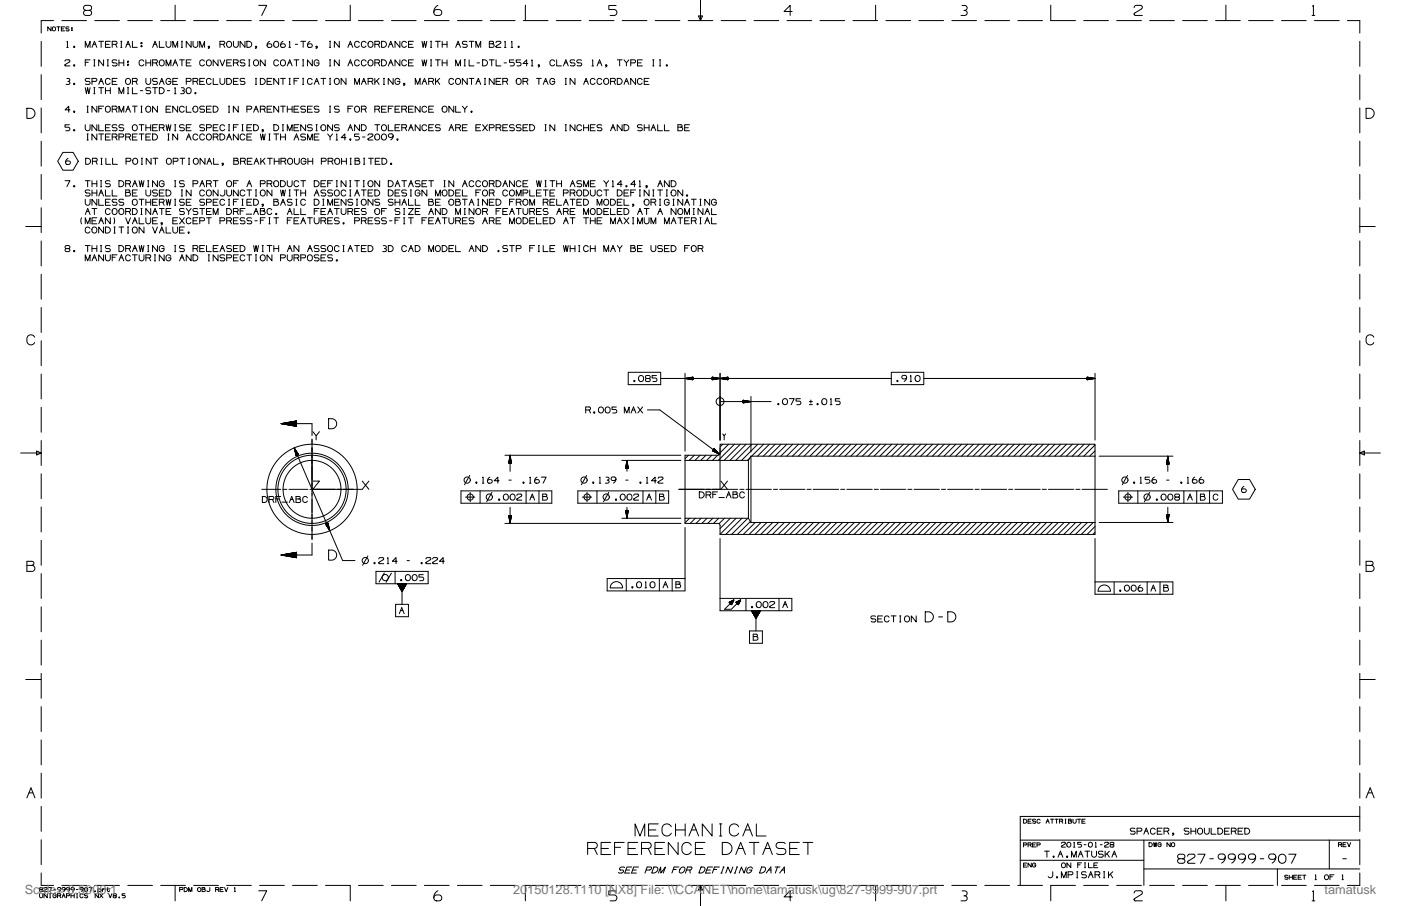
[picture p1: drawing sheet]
<svg xmlns="http://www.w3.org/2000/svg" width="432mm" height="279mm" viewBox="0 0 432 279" stroke-linecap="round" stroke-linejoin="round" font-family="sans-serif">
<defs><g id="words">
<g font-size="3.9" fill="#787878">
<text x="7.6" y="275.6">Scale= 0.5000:1</text>
<text x="158.2" y="275.6">20150128.1110 [NX8] File: \\CCANET\home\tamatusk\ug\827-9999-907.prt</text>
<text x="408.2" y="275.6">tamatusk</text>
</g>
</g></defs>
<g fill="none" stroke="#000" stroke-width=".31">
<path d="M12.7 12.8v7.7M15.7 8.3v1.2l-1-1.2v1.2M16.5 6.4h-3.8v3.8M17.5 8.3h1M18 8.3v1.2M18.9 8.9h.8M19 6.4h7.7M19.9 8.3h-1v1.2h1M20 18.9l.4-.4h.9l.2 .3-.1 .3-1.4 .9M20.5 14.6h.5M20.6 12.9l.2-.2v1.9M21.2 8.4l-.6-.1-.3 .3 .9 .4v.4h-.8"/>
<path d="M26 1.9l.4-.2h1.1a.78 .78 0 0 1 .7 .7 .78 .78 0 0 1-.7 .8 .78 .78 0 0 1 .7 .8 .78 .78 0 0 1-.7 .8h-1a.78 .78 0 0 1-.7-.8 .78 .78 0 0 1 .7-.8l-.7-.4zM26.3 14.6v-1.9l.7 1.9 .8-1.9v1.9M26.3 19.2h.9M26.5 3.2h1M27.8 18.5h-1.5v1.8M28.4 14.6l.7-1.9 .7 1.9M28.7 13.7h.8M28.9 18.5h.4M29.1 18.5v1.8M29.2 6.4h7.6M30.4 12.7h1.5M31.2 12.7v1.9"/>
<path d="M31.9 18.5v1.8l-1.5-1.8v1.8M32.5 13.7h1.1M33.1 18.5h.3M33.2 18.5v1.8M34 12.7h-1.5v1.9h1.5M34.6 14.6v-1.9h1a.47 .47 0 0 1 .5 .5 .47 .47 0 0 1-.5 .5l.5 .9M34.6 13.7h1M36 18.6l-1-.1a.47 .47 0 0 0-.4 .4 .47 .47 0 0 0 .4 .5h.6a.47 .47 0 0 1 .5 .5 .47 .47 0 0 1-.5 .4l-.9-.2M36.7 18.5v1.8M36.7 19.4h1.4M37.2 14.6h.4M37.2 12.7h.4"/>
<path d="M37.4 12.7v1.9M38.1 18.5v1.8M38.7 14.6l.8-1.9 .7 1.9M39.1 13.7h.7M39.4 6.4h7.6M40.8 12.7v1.9h1.5M44.3 18.9a.75 .75 0 0 0-.8-.4 .75 .75 0 0 0-.6 .7v.4a.75 .75 0 0 0 .6 .7 .75 .75 0 0 0 .8-.4M45 19.4h1.4M45 18.5v1.8M46.4 18.5v1.8M47 14.6l.8-1.9 .7 1.9M47 19.4h1.1"/>
<path d="M47.4 13.7h.7M49.1 12.7v1.9h1.5M49.4 18.6h.9l.3 1a.75 .75 0 0 1-.8 .7 .75 .75 0 0 1-.7-.7zM49.5 6.4h7.6M51.2 12.7v1.2a.74 .74 0 0 0 .7 .7 .74 .74 0 0 0 .8-.7v-1.2M53.3 14.6v-1.9l.7 1.9 .8-1.9v1.9M53.6 19.4h.8M54 1.6v4.8M55.3 18.5h1.5M55.9 14.6h.4M55.9 12.7h.4M56.1 12.7v1.9"/>
<path d="M56.1 18.5v1.8M57.4 19.4h1.1M58.9 12.7v1.9l-1.5-1.9v1.9M58.9 18.5h-1.5v1.8h1.5M59.5 12.7v1.2a.74 .74 0 0 0 .7 .7 .74 .74 0 0 0 .8-.7v-1.2M59.7 6.4h7.6M61.6 14.6v-1.9l.7 1.9 .8-1.9v1.9M63 18.9a.75 .75 0 0 0-.8-.4 .75 .75 0 0 0-.6 .7v.4a.75 .75 0 0 0 .6 .7 .75 .75 0 0 0 .8-.4M63.8 18.7l.5-.2 .5 .1 .3 1a.75 .75 0 0 1-.7 .7 .75 .75 0 0 1-.8-.7zM64.6 14.4v.3l-.4 .3M67.2 18.5v1.8l-1.5-1.8v1.8M67.8 14.6v-1.9h1a.47 .47 0 0 1 .5 .5 .47 .47 0 0 1-.5 .5l.5 .9"/>
<path d="M67.8 18.5l.7 1.8 .8-1.8M67.8 13.7h1M69.8 6.4h7.7M69.9 19.4h1.1M70.1 13l.4-.3 .5 .2 .4 1a.75 .75 0 0 1-.8 .7 .75 .75 0 0 1-.8-.7zM71.4 18.5h-1.5v1.8h1.5M71.9 12.7v1.2a.74 .74 0 0 0 .8 .7 .74 .74 0 0 0 .7-.7v-1.2M71.9 19.4h1.1M75.4 18.6l-.9-.1a.47 .47 0 0 0-.5 .4 .47 .47 0 0 0 .5 .5h.5a.47 .47 0 0 1 .5 .5 .47 .47 0 0 1-.5 .4l-.9-.2M75.5 12.7v1.9l-1.5-1.9v1.9M76.1 12.7h.6a.93 .93 0 0 1 .9 1 .93 .93 0 0 1-.9 .9h-.6zM76.7 18.5h.3"/>
<path d="M76.8 18.5v1.8M78.4 18.6l.6-.1 .4 .2 .3 .9a.75 .75 0 0 1-.8 .7 .75 .75 0 0 1-.7-.7zM79.1 14.4v.3l-.4 .3M79.7 1.7h2.5l-1.5 3.1M80 6.4h7.6M81.7 18.5v1.8l-1.5-1.8v1.8M82.4 13.7l1.1-.1 .2 .7-.4 .3-.7-.1-.3-.4zM83.1 12.7l-.6 .6-.2 .8M85.8 18.9a.75 .75 0 0 0-.8-.4 .75 .75 0 0 0-.6 .7v.4a.75 .75 0 0 0 .6 .7 .75 .75 0 0 0 .8-.4M86.6 13.7l1.1-.1 .2 .7-.4 .3-.7-.1-.3-.4zM86.7 18.7l.4-.2 .5 .1 .4 1a.75 .75 0 0 1-.8 .7 .75 .75 0 0 1-.7-.7zM87.2 12.7l-.5 .6-.2 .8"/>
<path d="M88.9 19.4h.8M89 14.6h.5M89.1 12.9l.2-.2v1.9M90.2 6.4h7.6M90.6 18.5h1.5M91 13.7h.7M91.4 18.5v1.8M92.7 12.7h1.5M93.3 18.5h.3M93.4 12.7v1.9M93.4 18.5v1.8M94.9 13.7l1.1-.1 .2 .7-.3 .3-.8-.1-.3-.3z"/>
<path d="M95.5 12.7l-.5 .6-.2 .8M96.3 18.5v1.8l-1.5-1.8v1.8M97.8 14.4v.3l-.4 .3M98.3 19a.76 .76 0 0 0-.8-.5 .76 .76 0 0 0-.7 .7v.4a.76 .76 0 0 0 .9 .7 .76 .76 0 0 0 .6-.9h-.7M101.6 14.6h.3M101.6 12.7h.3M101.6 18.5h.3M101.7 12.7v1.9M101.7 18.5v1.8M104.6 12.7v1.9l-1.5-1.9v1.9M104.6 18.5v1.8l-1.5-1.8v1.8M107.2 14.6l.8-1.9 .7 1.9"/>
<path d="M107.6 13.7h.7M107.6 19.4h.7M107.9 1.6v4.8h-7.6M110.5 6.4h7.6M110.7 13.2a.75 .75 0 0 0-.8-.4 .75 .75 0 0 0-.6 .7v.4a.75 .75 0 0 0 .6 .7 .75 .75 0 0 0 .8-.4M110.7 18.9a.75 .75 0 0 0-.8-.4 .75 .75 0 0 0-.6 .7v.4a.75 .75 0 0 0 .6 .7 .75 .75 0 0 0 .8-.4M112.8 13.2a.75 .75 0 0 0-.8-.4 .75 .75 0 0 0-.6 .7v.4a.75 .75 0 0 0 .6 .7 .75 .75 0 0 0 .8-.4M112.8 18.9a.75 .75 0 0 0-.8-.4 .75 .75 0 0 0-.6 .7v.4a.75 .75 0 0 0 .6 .7 .75 .75 0 0 0 .8-.4M113.7 13l.4-.3 .5 .2 .3 1a.75 .75 0 0 1-.7 .7 .75 .75 0 0 1-.8-.7zM113.7 18.6h.9l.3 1a.75 .75 0 0 1-.7 .7 .75 .75 0 0 1-.8-.7zM115.5 14.6v-1.9h1.1a.47 .47 0 0 1 .4 .5 .47 .47 0 0 1-.4 .5l.4 .9M115.5 13.7h1.1"/>
<path d="M115.5 19.4h1.1M117.6 12.7h.6a.93 .93 0 0 1 .9 1 .93 .93 0 0 1-.9 .9h-.6zM117.6 18.5h.6a.93 .93 0 0 1 .9 .9 .93 .93 0 0 1-.9 .9h-.6zM119.7 14.6l.7-1.9 .8 1.9M120.1 13.7h.7M120.1 19.4h.7M120.6 6.4h7.7M123.2 12.7v1.9l-1.5-1.9v1.9M123.2 18.5v1.8l-1.5-1.8v1.8M125.3 13.2a.75 .75 0 0 0-.9-.4 .75 .75 0 0 0-.6 .7v.4a.75 .75 0 0 0 .6 .7 .75 .75 0 0 0 .9-.4M125.3 18.9a.75 .75 0 0 0-.9-.4 .75 .75 0 0 0-.6 .7v.4a.75 .75 0 0 0 .6 .7 .75 .75 0 0 0 .9-.4M125.9 13.7h1.1"/>
<path d="M125.9 19.4h1.1M127.4 12.7h-1.5v1.9h1.5M127.4 18.5h-1.5v1.8h1.5M130.1 12.7l.3 1.9 .4-1.9 .4 1.9 .4-1.9M130.1 18.5l.3 1.8 .4-1.8 .4 1.8 .4-1.8M130.8 6.4h7.6M132.7 14.6h.4M132.7 12.7h.4M132.7 18.5h.4M132.9 12.7v1.9M132.9 18.5v1.8M134 3.1l1.4-.2a.92 .92 0 0 1 .8 .9 .92 .92 0 0 1-.8 1h-.9a.92 .92 0 0 1-.8-.7 .92 .92 0 0 1 .3-1z"/>
<path d="M134.2 12.7h1.5M134.2 18.5h1.5M134.9 12.7v1.9M134.9 18.5v1.8M135 1.7a2.26 2.26 0 0 0-1.3 2.2M136.3 13.7h1.5M136.3 12.7v1.9M136.3 18.5v1.8M136.3 19.4h1.5M137.8 12.7v1.9M137.8 18.5v1.8M140.4 14.6l.8-1.9 .7 1.9"/>
<path d="M140.8 13.7h.8M141 6.4h7.6M143.1 18.5h.3M143.2 18.5v1.8M143.9 12.9l-.9-.2a.47 .47 0 0 0-.5 .5 .47 .47 0 0 0 .5 .5h.5a.47 .47 0 0 1 .5 .4 .47 .47 0 0 1-.5 .5l-.9-.2M144.6 18.5v1.8h1.5M144.6 12.7h1.5M145.3 12.7v1.9M146.7 14.6v-1.9l.7 1.9 .8-1.9v1.9M147 19.4h.8M148.7 18.5h.6a.93 .93 0 0 1 .9 .9 .93 .93 0 0 1-.9 .9h-.6zM150.8 13.5h1a.38 .38 0 0 0 .3-.4 .38 .38 0 0 0-.4-.4h-.9v1.9h1a.56 .56 0 0 0 .5-.5 .56 .56 0 0 0-.5-.6"/>
<path d="M150.8 18.5h1.5M151.1 6.4h7.6M151.6 18.5v1.8M152.9 13.2l.3-.5 1 .1 .2 .2-.2 .4-1.3 .9M152.9 14.3l.1 .3h1.4M152.9 14.3h.1M152.9 18.5v1.8h1.5M155.3 19.4h.8M155.5 14.6h.5M155.5 12.9l.2-.2v1.9M157.5 14.6h.5M157.6 12.9l.2-.2v1.9"/>
<path d="M158.4 18.5h-1.4v.7h1a.55 .55 0 0 1 .5 .6 .55 .55 0 0 1-.5 .5h-.7M160.5 18.5h-1.4v.7h1a.55 .55 0 0 1 .5 .6 .55 .55 0 0 1-.5 .5h-.8M161.3 6.4h7.6M161.9 1.6v4.8M162.7 19.6h-1.5l1.1-1.1v1.8M163.8 18.6l.2-.1v1.8M170.9 18.9a.75 .75 0 0 0-.8-.4 .75 .75 0 0 0-.6 .7v.4a.75 .75 0 0 0 .6 .7 .75 .75 0 0 0 .8-.4M171.4 6.4h7.7M171.6 18.5v1.8h1.5M174 19.4h.8M177.1 18.6l-.9-.1a.47 .47 0 0 0-.5 .4 .47 .47 0 0 0 .5 .5h.5a.47 .47 0 0 1 .5 .5 .47 .47 0 0 1-.5 .4l-.9-.2M179.2 18.6l-1-.1a.47 .47 0 0 0-.4 .4 .47 .47 0 0 0 .4 .5h.6a.47 .47 0 0 1 .5 .5 .47 .47 0 0 1-.5 .4l-.9-.2"/>
<path d="M181.6 6.4h7.6M182.5 18.6l.2-.1v1.8M184.4 19.4h.7M189.9 1.7h-2.3v1.2h1.7a.91 .91 0 0 1 .8 .9 .91 .91 0 0 1-.8 1h-1.3M190.3 18.5h1.4M191 18.5v1.8M191.8 6.4h7.6M192.3 18.5l.8 .9v.9M193.8 18.5l-.7 .9M194.4 19.4h1a.47 .47 0 0 0 .5-.5 .47 .47 0 0 0-.5-.4h-1v1.8M196.5 19.4h1.1M198 18.5h-1.5v1.8h1.5"/>
<path d="M201.2 18.5h.3M201.4 18.5v1.8M201.9 6.4h7.6M203.3 18.5h.3M203.4 18.5v1.8M212.1 6.4h7.6M215.3 4.9h1.2l-.6 1.4zM215.9 0v6.4M222.2 6.4h7.7M232.4 6.4h7.6M242.6 6.4h7.6M244.1 3.5h-2.4l1.8-1.8v3.1"/>
<path d="M252.7 6.4h7.6M262.9 6.4h7.6M269.9 1.6v4.8M273 6.4h7.7M283.2 6.4h7.6M293.4 6.4h7.6M296.5 1.7h.9a.76 .76 0 0 1 .7 .8 .76 .76 0 0 1-.8 .7M297.1 3.2a.8 .8 0 0 1 1 .6 .8 .8 0 0 1-.7 1h-1.2M303.5 6.4h7.6M313.7 6.4h7.6M323.8 1.6v4.8h7.7M334 6.4h7.6"/>
<path d="M344.2 6.4h7.6M349.5 2.3l.4-.6h1.6a.6 .6 0 0 1 .6 .4 .6 .6 0 0 1-.3 .6l-2.1 1.3-.2 .4 .3 .4h2.3M354.3 6.4h7.6M364.5 6.4h7.6M374.6 6.4h7.7M377.8 1.6v4.8M384.8 6.4h7.6M395 6.4h7.6M404.4 4.8h.8M404.5 1.9l.3-.2v3.1M405.1 6.4h7.6M415.3 6.4h3.8v3.8"/>
<path d="M419.1 12.8v7.7M8.3 33.4h.9a1.55 1.55 0 0 1 1.6 1.6 1.55 1.55 0 0 1-1.6 1.5h-.9zM12.7 23v7.7M12.7 33.3v7.7M20 20.1l.2 .2h1.3M20 20v.1M20.6 24.2h.5a.46 .46 0 0 1 .4 .5 .46 .46 0 0 1-.5 .4M20.9 25.1a.48 .48 0 0 1 .6 .4 .48 .48 0 0 1-.4 .5h-.7M21.4 38.5h-1.4v.7h1a.55 .55 0 0 1 .5 .6 .55 .55 0 0 1-.5 .5h-.7M21.5 33.9h-1.4l1.1-1.2v1.9M26.3 27l.3 1.9 .4-1.9 .4 1.9 .4-1.9M26.3 38.5v1.1a.74 .74 0 0 0 .7 .7 .74 .74 0 0 0 .8-.7v-1.1"/>
<path d="M26.8 34.6h.4M26.8 32.7h.4M27 32.7v1.9M27.7 24.3l-1-.1a.47 .47 0 0 0-.4 .4 .47 .47 0 0 0 .4 .5h.6a.47 .47 0 0 1 .5 .5 .47 .47 0 0 1-.5 .4l-.9-.1M28.4 25.1h1a.47 .47 0 0 0 .4-.5 .47 .47 0 0 0-.4-.4h-1v1.8M28.9 20.3h.4M28.9 28.9h.4M28.9 27h.4M29.1 27v1.9M29.8 32.7v1.9l-1.5-1.9v1.9M29.8 38.5v1.8l-1.5-1.8v1.8M30.4 38.5v1.8h1.5"/>
<path d="M30.4 26l.8-1.8 .7 1.8M30.4 27h1.5M30.4 33.5h1M30.8 25.1h.7M31.2 27v1.9M31.9 32.7h-1.5v1.9M32.5 27v1.9M32.5 28h1.5M32.5 39.4h1.1M32.8 32.9h.9l.3 1a.75 .75 0 0 1-.8 .7 .75 .75 0 0 1-.7-.7zM33.1 20.3h.3M33.9 24.6a.75 .75 0 0 0-.8-.4 .75 .75 0 0 0-.6 .7v.4a.75 .75 0 0 0 .6 .7 .75 .75 0 0 0 .8-.4"/>
<path d="M34 38.5h-1.5v1.8h1.5M34 27v1.9M34.6 34.6v-1.9h1a.47 .47 0 0 1 .5 .5 .47 .47 0 0 1-.5 .5l.5 .9M34.6 25.1h1.1M34.6 33.7h1M35 39.4h.1M35 39.4h.6a.47 .47 0 0 1 .5 .5 .47 .47 0 0 1-.5 .4l-.9-.2M36 38.6l-1-.1a.46 .46 0 0 0-.4 .4 .46 .46 0 0 0 .4 .5M36.1 24.2h-1.5v1.8h1.5M36.7 28.9v-1.9l.7 1.9 .7-1.9v1.9M36.7 34.6v-1.9l.7 1.9 .7-1.9v1.9M37 39.4h.1"/>
<path d="M37.1 39.4h.6a.47 .47 0 0 1 .4 .5 .47 .47 0 0 1-.4 .4l-1-.2M38 38.6l-.9-.1a.46 .46 0 0 0-.5 .4 .46 .46 0 0 0 .4 .5M38.7 34.6l.8-1.9 .7 1.9M39 24.3h.9l.3 1a.75 .75 0 0 1-.7 .7 .75 .75 0 0 1-.8-.7zM39.1 33.7h.7M39.3 28.9h.3M39.3 27h.3M39.5 27v1.9M40.8 26v-1.8h1a.47 .47 0 0 1 .5 .4 .47 .47 0 0 1-.5 .5l.5 .9M40.8 27v1.9h1.5M40.8 25.1h1M40.8 32.7h1.5"/>
<path d="M41.1 38.6h.9l.3 1a.75 .75 0 0 1-.8 .7 .75 .75 0 0 1-.7-.7zM41.5 32.7v1.9M42.9 38.5h1.5M43.3 28h.7M43.4 34.6h.4M43.4 32.7h.4M43.6 32.7v1.9M43.6 38.5v1.8M45 24.2v1.1a.74 .74 0 0 0 .7 .7 .74 .74 0 0 0 .7-.7v-1.1M45 38.5v1.8M45 39.4h1.4M45.2 32.9h.9l.3 1a.75 .75 0 0 1-.7 .7 .75 .75 0 0 1-.8-.7z"/>
<path d="M46.3 27.2l-.9-.2a.47 .47 0 0 0-.5 .5 .47 .47 0 0 0 .5 .5h.6a.47 .47 0 0 1 .4 .4 .47 .47 0 0 1-.4 .5l-1-.2M46.4 38.5v1.8M47 20.3v-1.8h1.1a.47 .47 0 0 1 .4 .4 .47 .47 0 0 1-.4 .5l.4 .9M47 27h1.5M47 39.4h1.2M47.8 27v1.9M48.4 24.3l-.9-.1a.47 .47 0 0 0-.5 .4 .47 .47 0 0 0 .5 .5h.5a.47 .47 0 0 1 .5 .5 .47 .47 0 0 1-.5 .4l-.9-.1M48.5 32.7v1.9l-1.5-1.9v1.9M48.5 38.5h-1.5v1.8h1.5M49.1 27h.6a.93 .93 0 0 1 .9 1 .93 .93 0 0 1-.9 .9h-.6zM49.1 26l.8-1.8 .7 1.8M49.1 39.4h1"/>
<path d="M49.5 25.1h.7M51.2 20.3v-1.8l.7 1.8 .8-1.8v1.8M51.2 38.5l.3 1.8 .4-1.8 .4 1.8 .4-1.8M51.2 33.7h1.1M51.6 28h.7M52.6 24.7a.75 .75 0 0 0-.8-.5 .75 .75 0 0 0-.6 .7v.4a.76 .76 0 0 0 .8 .7 .76 .76 0 0 0 .7-.9h-.8M52.7 32.7h-1.5v1.9h1.5M53.3 20.3l.7-1.8 .8 1.8M53.3 25.1h1.1M53.8 28.9h.5M53.8 38.5h.4M53.8 27.2l.2-.2v1.9"/>
<path d="M54 38.5v1.8M54.8 24.2h-1.5v1.8h1.5M54.8 32.7v1.9l-1.6-1.9v1.9M55.9 27h.5a.46 .46 0 0 1 .4 .5 .46 .46 0 0 1-.5 .5M56.2 28a.48 .48 0 0 1 .6 .3 .48 .48 0 0 1-.4 .6h-.7M56.7 38.6l-.9-.1a.47 .47 0 0 0-.5 .4 .47 .47 0 0 0 .5 .5h.5a.47 .47 0 0 1 .5 .5 .47 .47 0 0 1-.5 .4l-.9-.2M56.8 33.2a.75 .75 0 0 0-.9-.4 .75 .75 0 0 0-.6 .7v.4a.75 .75 0 0 0 .6 .7 .75 .75 0 0 0 .9-.4M57.4 25.1h1a.47 .47 0 0 0 .5-.5 .47 .47 0 0 0-.5-.4h-1v1.8M57.4 32.7v1.9h1.5M57.4 39.4h1.1M58.9 38.5h-1.5v1.8h1.5M59.5 26v-1.8h1a.47 .47 0 0 1 .5 .4 .47 .47 0 0 1-.5 .5l.5 .9"/>
<path d="M59.5 25.1h1M59.7 33l.4-.3 .6 .2 .3 1a.75 .75 0 0 1-.8 .7 .75 .75 0 0 1-.7-.7zM61.6 25.1h1.1M63 32.9l-1-.2a.47 .47 0 0 0-.5 .5 .47 .47 0 0 0 .5 .5h.6a.47 .47 0 0 1 .5 .4 .47 .47 0 0 1-.5 .5l-1-.2M63 38.6l-1-.1a.47 .47 0 0 0-.5 .4 .47 .47 0 0 0 .5 .5h.6a.47 .47 0 0 1 .5 .5 .47 .47 0 0 1-.5 .4l-1-.2M63.1 24.2h-1.5v1.8h1.5M63.6 39.4h1.1a.47 .47 0 0 0 .4-.5 .47 .47 0 0 0-.4-.4h-1.1v1.8M63.6 33.7h1.2M65.1 24.6a.75 .75 0 0 0-.9-.4 .75 .75 0 0 0-.6 .7v.4a.75 .75 0 0 0 .6 .7 .75 .75 0 0 0 .9-.4M65.1 32.7h-1.5v1.9h1.5M65.7 24.2v1.8h1.5M65.7 32.7h.6a.93 .93 0 0 1 .9 1 .93 .93 0 0 1-.9 .9h-.6z"/>
<path d="M65.7 39.4h1.1M67.2 38.5h-1.5v1.8h1.5M67.8 24.2v1.1a.74 .74 0 0 0 .7 .7 .74 .74 0 0 0 .8-.7v-1.1M69.2 38.9a.75 .75 0 0 0-.8-.4 .75 .75 0 0 0-.6 .7v.4a.75 .75 0 0 0 .6 .7 .75 .75 0 0 0 .8-.4M69.9 24.2h.5a.93 .93 0 0 1 1 .9 .93 .93 0 0 1-1 .9h-.5zM70.4 34.6h.4M70.4 32.7h.4M70.4 38.5h.4M70.6 32.7v1.9M70.6 38.5v1.8M71.9 20.3v-1.8h1.1a.47 .47 0 0 1 .4 .4 .47 .47 0 0 1-.4 .5l.4 .9M71.9 25.1h1.2"/>
<path d="M71.9 39.2h1M73.4 24.2h-1.5v1.8h1.5M73.4 32.7v1.9l-1.5-1.9v1.9M73.4 38.5h-1.5v1.8M74.4 25.1h.1M74.5 25.1h.5a.47 .47 0 0 1 .5 .5 .47 .47 0 0 1-.5 .4l-.9-.1M74.6 38.5h.3M74.8 38.5v1.8M75.4 24.3l-.9-.1a.46 .46 0 0 0-.5 .4 .46 .46 0 0 0 .4 .5M76.1 33.7h1a.47 .47 0 0 0 .5-.5 .47 .47 0 0 0-.5-.5h-1v1.9M76.1 39.4h1.1M76.7 20.3h.3"/>
<path d="M77.6 38.5h-1.5v1.8h1.5M78.2 38.5h.5a.93 .93 0 0 1 1 .9 .93 .93 0 0 1-1 .9h-.5zM78.2 34.6l.7-1.9 .8 1.9M78.5 33.7h.8M78.7 26h.4M78.7 24.2h.4M78.9 24.2v1.8M80.2 24.2h.6a.93 .93 0 0 1 .9 .9 .93 .93 0 0 1-.9 .9h-.6zM80.2 34.6v-1.9h1.1a.47 .47 0 0 1 .4 .5 .47 .47 0 0 1-.4 .5l.4 .9M80.2 33.7h1.1M82.3 25.1h1.2M82.3 33.7h1.2"/>
<path d="M83.8 24.2h-1.5v1.8h1.5M83.8 32.7h-1.5v1.9h1.5M84.4 38.5h.6a.93 .93 0 0 1 .9 .9 .93 .93 0 0 1-.9 .9h-.6zM85.9 24.2v1.8l-1.5-1.8v1.8M85.9 32.7v1.9l-1.5-1.9v1.9M86.5 24.2h1.5M86.5 32.7h1.5M87 38.5h.4M87.2 24.2v1.8M87.2 32.7v1.9M87.2 38.5v1.8M88.5 20.3l.8-1.8 .7 1.8"/>
<path d="M88.5 33.7h1.5M88.5 32.7v1.9M89.1 26h.4M89.1 24.2h.4M89.3 24.2v1.8M90 32.7v1.9M90.6 24.9h1M90.6 33.7h1.2M90.6 39.4h1.2M92.1 32.7h-1.5v1.9h1.5M92.1 38.5h-1.5v1.8h1.5M92.1 24.2h-1.5v1.8"/>
<path d="M93.3 20.3h.3M93.3 26h.3M93.3 24.2h.3M93.4 24.2v1.8M94.1 32.9l-1-.2a.47 .47 0 0 0-.4 .5 .47 .47 0 0 0 .4 .5h.6a.47 .47 0 0 1 .5 .4 .47 .47 0 0 1-.5 .5l-.9-.2M94.2 38.5v1.8l-1.5-1.8v1.8M94.8 33.7h1.1M96.2 38.6l-1-.1a.47 .47 0 0 0-.4 .4 .47 .47 0 0 0 .4 .5h.6a.47 .47 0 0 1 .5 .5 .47 .47 0 0 1-.5 .4l-.9-.2M96.2 24.6a.75 .75 0 0 0-.8-.4 .75 .75 0 0 0-.6 .7v.4a.75 .75 0 0 0 .6 .7 .75 .75 0 0 0 .8-.4M96.3 32.7h-1.5v1.9h1.5M96.9 26l.7-1.8 .7 1.8M97.2 25.1h.8"/>
<path d="M97.4 38.5h.4M97.6 38.5v1.8M98.2 32.9l-.9-.2a.47 .47 0 0 0-.5 .5 .47 .47 0 0 0 .5 .5h.6a.47 .47 0 0 1 .4 .4 .47 .47 0 0 1-.4 .5l-1-.2M98.9 24.2h1.5M99.2 38.6h.9l.3 1a.75 .75 0 0 1-.7 .7 .75 .75 0 0 1-.8-.7zM99.7 24.2v1.8M101.6 20.3h.3M101.6 26h.3M101.6 24.2h.3M101.6 34.6h.3M101.6 32.7h.3M101.7 24.2v1.8"/>
<path d="M101.7 32.7v1.9M102.5 38.5v1.8l-1.5-1.8v1.8M103.4 24.3h.8l.4 1a.75 .75 0 0 1-.8 .7 .75 .75 0 0 1-.7-.7zM103.5 33.7h.1M103.5 39.4h.1M103.5 33.7h.6a.47 .47 0 0 1 .5 .4 .47 .47 0 0 1-.5 .5l-.9-.2M103.5 39.4h.6a.47 .47 0 0 1 .5 .5 .47 .47 0 0 1-.5 .4l-.9-.2M104.5 32.9l-1-.2a.46 .46 0 0 0-.4 .5 .46 .46 0 0 0 .4 .5M104.5 38.6l-1-.1a.46 .46 0 0 0-.4 .4 .46 .46 0 0 0 .4 .5M106.6 24.2v1.8l-1.5-1.8v1.8M107.2 20.3l.8-1.8 .7 1.8M107.2 33.5h1"/>
<path d="M107.6 39.4h.7M108.7 32.7h-1.5v1.9M109.3 26v-1.8l.8 1.8 .7-1.8v1.8M109.6 32.9h.9l.3 1a.75 .75 0 0 1-.8 .7 .75 .75 0 0 1-.7-.7zM110.8 38.5v1.8l-1.5-1.8v1.8M111.4 34.6v-1.9h1a.47 .47 0 0 1 .5 .5 .47 .47 0 0 1-.5 .5l.5 .9M111.4 38.5h.5a.93 .93 0 0 1 1 .9 .93 .93 0 0 1-1 .9h-.5zM111.4 26l.7-1.8 .8 1.8M111.4 33.7h1M111.8 25.1h.7M113.5 26v-1.8h1a.47 .47 0 0 1 .4 .4 .47 .47 0 0 1-.4 .5l.4 .9M113.5 25.1h1"/>
<path d="M115.5 20.3v-1.8h1.1a.47 .47 0 0 1 .4 .4 .47 .47 0 0 1-.4 .5l.4 .9M115.5 34.6v-1.9h1.1a.47 .47 0 0 1 .4 .5 .47 .47 0 0 1-.4 .5l.4 .9M115.5 24.2v1.8M115.5 33.7h1.1M115.5 38.5h1.5M116.1 24.9l.7 1.1M116.3 38.5v1.8M116.8 24.2l-1.3 1.3M117.6 33.7h1.1M117.9 38.6h.9l.3 1a.75 .75 0 0 1-.8 .7 .75 .75 0 0 1-.7-.7zM118.2 26h.3M118.2 24.2h.3"/>
<path d="M118.3 24.2v1.8M119.1 32.7h-1.5v1.9h1.5M119.7 38.5v1.8h1.5M119.7 20.3l.7-1.8 .8 1.8M119.7 33.5h.9M121.2 24.2v1.8l-1.5-1.8v1.8M121.2 32.7h-1.5v1.9M121.8 33.7h1.1M121.8 39.4h1.1M123.2 24.7a.75 .75 0 0 0-.8-.5 .75 .75 0 0 0-.7 .7v.4a.76 .76 0 0 0 .9 .7 .76 .76 0 0 0 .6-.9h-.7M123.2 32.7h-1.4v1.9h1.4M123.2 38.5h-1.4v1.8h1.4"/>
<path d="M123.8 34.6v-1.9h1.1a.47 .47 0 0 1 .4 .5 .47 .47 0 0 1-.4 .5l.4 .9M123.8 33.7h1.1M123.8 39.4h1.1M124.7 25.9v.3l-.3 .2M125.9 33.7h1.1M126.3 39.4h.7M127.4 32.7h-1.5v1.9h1.5M128 26v-1.8l.7 1.8 .8-1.8v1.8M129.5 32.7v1.9l-1.5-1.9v1.9M129.5 38.5v1.8l-1.5-1.8v1.8M130.1 26l.7-1.8 .8 1.8M130.4 25.1h.8"/>
<path d="M131.5 33.2a.75 .75 0 0 0-.9-.4 .75 .75 0 0 0-.5 .7v.4a.75 .75 0 0 0 .5 .7 .75 .75 0 0 0 .9-.4M131.5 38.9a.75 .75 0 0 0-.9-.4 .75 .75 0 0 0-.5 .7v.4a.75 .75 0 0 0 .5 .7 .75 .75 0 0 0 .9-.4M132.1 26v-1.8h1.1a.47 .47 0 0 1 .4 .4 .47 .47 0 0 1-.4 .5l.4 .9M132.1 25.1h1.1M132.1 33.7h1.2M132.1 39.4h1.2M132.7 20.3h.4M133.6 32.7h-1.5v1.9h1.5M133.6 38.5h-1.5v1.8h1.5M134.2 24.2v1.8M134.8 24.9l.7 1.1M135.5 24.2l-1.3 1.3"/>
<path d="M135.6 38.6l-.9-.1a.47 .47 0 0 0-.5 .4 .47 .47 0 0 0 .5 .5h.5a.47 .47 0 0 1 .5 .5 .47 .47 0 0 1-.5 .4l-.9-.2M136.5 33l.4-.3 .6 .2 .3 1a.75 .75 0 0 1-.8 .7 .75 .75 0 0 1-.7-.7zM138.7 39.4h.8M139.8 24.6a.75 .75 0 0 0-.9-.4 .75 .75 0 0 0-.5 .7v.4a.75 .75 0 0 0 .6 .7 .75 .75 0 0 0 .8-.4M139.9 32.7v1.9l-1.6-1.9v1.9M140.4 20.3v-1.8l.8 1.8 .7-1.8v1.8M140.4 32.7v1.9h1.5M140.4 39.4h1.1M140.7 24.3h.9l.3 1a.75 .75 0 0 1-.7 .7 .75 .75 0 0 1-.8-.7zM142.5 32.7l.7 1v.9M142.5 39.4h1.1M143.1 20.3h.3"/>
<path d="M144 24.2v1.8l-1.5-1.8v1.8M144 38.5h-1.5v1.8h1.5M144 32.7l-.8 1M144.6 24.2h1.5M145.3 24.2v1.8M146.7 26l.7-1.8 .8 1.8M146.7 39.4h1.1M147 25.1h.8M148.2 38.5h-1.5v1.8h1.5M148.7 38.5l1.5 1.8M149.3 26h.4M149.3 24.2h.4"/>
<path d="M149.5 24.2v1.8M150.2 38.5l-1.5 1.8M150.8 39.4h1a.47 .47 0 0 0 .5-.5 .47 .47 0 0 0-.5-.4h-1v1.8M152.3 24.2v1.8l-1.5-1.8v1.8M152.9 25.1h1.1M152.9 39.4h1M154.4 24.2h-1.5v1.8h1.5M155 26v-1.8h1a.47 .47 0 0 1 .5 .4 .47 .47 0 0 1-.5 .5l.5 .9M155 25.1h1M155 39.4h1.1M156.5 38.5h-1.5v1.8h1.5M158.4 38.6l-.9-.1a.47 .47 0 0 0-.5 .4 .47 .47 0 0 0 .5 .5h.6a.47 .47 0 0 1 .4 .5 .47 .47 0 0 1-.4 .4l-1-.2"/>
<path d="M159.4 24.3h.9l.3 1a.75 .75 0 0 1-.7 .7 .75 .75 0 0 1-.8-.7zM160.5 38.6l-.9-.1a.47 .47 0 0 0-.5 .4 .47 .47 0 0 0 .5 .5h.5a.47 .47 0 0 1 .5 .5 .47 .47 0 0 1-.5 .4l-.9-.2M161.2 26v-1.8h1a.47 .47 0 0 1 .5 .4 .47 .47 0 0 1-.5 .5l.5 .9M161.2 25.1h1M161.2 39.4h1.1M162.7 38.5h-1.5v1.8h1.5M163.3 38.5h.5a.93 .93 0 0 1 1 .9 .93 .93 0 0 1-1 .9h-.5zM163.8 20.3h.5M165.3 24.2h1.5M166.1 24.2v1.8M166.3 20.1v.4l-.4 .2M167.4 26l.8-1.8 .7 1.8"/>
<path d="M167.8 25.1h.7M168 38.5h.3M168.2 38.5v1.8M170.9 24.7a.76 .76 0 0 0-.8-.5 .76 .76 0 0 0-.6 .7v.4a.76 .76 0 0 0 .8 .7 .76 .76 0 0 0 .7-.9h-.8M171 38.5v1.8l-1.5-1.8v1.8M173.7 20.3l.7-1.8 .7 1.8M174.2 26h.4M174.2 24.2h.4M174.2 38.5h.4M174.4 24.2v1.8M174.4 38.5v1.8M177.2 24.2v1.8l-1.5-1.8v1.8"/>
<path d="M177.2 38.5v1.8l-1.5-1.8v1.8M179.2 38.9a.75 .75 0 0 0-.8-.4 .75 .75 0 0 0-.6 .7v.4a.75 .75 0 0 0 .6 .7 .75 .75 0 0 0 .8-.4M179.9 26l.7-1.8 .8 1.8M179.9 39.4h1.5M179.9 38.5v1.8M180.3 25.1h.7M181.4 38.5v1.8M182 39.4h1.1M182.4 20.3h.5M183.4 24.6a.75 .75 0 0 0-.9-.4 .75 .75 0 0 0-.5 .7v.4a.75 .75 0 0 0 .5 .7 .75 .75 0 0 0 .9-.4M183.4 38.5h-1.4v1.8h1.4M184 20.3l.8-1.8 .7 1.8"/>
<path d="M185.4 38.6l-.9-.1a.47 .47 0 0 0-.5 .4 .47 .47 0 0 0 .5 .5h.5a.47 .47 0 0 1 .5 .5 .47 .47 0 0 1-.5 .4l-.9-.2M185.5 24.6a.75 .75 0 0 0-.9-.4 .75 .75 0 0 0-.6 .7v.4a.75 .75 0 0 0 .6 .7 .75 .75 0 0 0 .9-.4M186.3 24.4l.4-.2 .6 .1 .3 1a.75 .75 0 0 1-.8 .7 .75 .75 0 0 1-.7-.7zM187 20.1v.4l-.4 .2M188.2 26v-1.8h1a.47 .47 0 0 1 .5 .4 .47 .47 0 0 1-.5 .5l.5 .9M188.2 25.1h1M188.6 39.4h.7M190.3 24.2h.5a.93 .93 0 0 1 .9 .9 .93 .93 0 0 1-.9 .9h-.5zM191.7 38.5v1.8l-1.5-1.8v1.8M192.3 38.5h.6a.93 .93 0 0 1 .9 .9 .93 .93 0 0 1-.9 .9h-.6zM192.3 26l.8-1.8 .7 1.8M192.7 25.1h.7"/>
<path d="M195.9 24.2v1.8l-1.5-1.8v1.8M197.9 38.6l-1-.1a.47 .47 0 0 0-.4 .4 .47 .47 0 0 0 .4 .5h.6a.47 .47 0 0 1 .5 .5 .47 .47 0 0 1-.5 .4l-.9-.2M197.9 24.6a.75 .75 0 0 0-.8-.4 .75 .75 0 0 0-.6 .7v.4a.75 .75 0 0 0 .6 .7 .75 .75 0 0 0 .8-.4M198.6 25.1h1.1M198.6 39.4h1.4M198.6 38.5v1.8M200 24.2h-1.4v1.8h1.4M200 38.5v1.8M201 39.4h.7M201.2 20.3h.3M202.7 38.5v1.8h1.5M203.3 20.3h.3"/>
<path d="M204.8 38.5v1.8h1.5M208.9 39.2h1M210 39.2h-.1M210.1 39.1a.37 .37 0 0 0 .1-.4 .37 .37 0 0 0-.4-.2h-.9v1.8h1a.55 .55 0 0 0 .5-.5 .55 .55 0 0 0-.5-.6M210.1 39.1l-.1 .1M211 39.4h1.1M212.5 38.5h-1.5v1.8h1.5M419.1 23v7.7M419.1 33.3v7.7M421 33.4h1a1.55 1.55 0 0 1 1.5 1.6 1.55 1.55 0 0 1-1.5 1.5h-1zM12.7 43.5v7.7M12.7 53.8v7.7"/>
<path d="M19.4 47h3.1l1.6 2.7-1.6 2.8h-3.1l-1.6-2.8zM20.1 55.7h1.4l-.9 1.9M20.3 49.8l1-.2 .3 .2 .1 .5-.5 .4h-.5l-.5-.4zM21 48.9l-.6 .5-.2 .8M26.3 55.7h1.5M26.4 48.8h.6a.93 .93 0 0 1 .9 .9 .93 .93 0 0 1-.9 1h-.6zM26.8 43.2h.4M26.8 41.3h.4M27 41.3v1.9M27 55.7v1.9M27.7 58.8l-1-.2a.47 .47 0 0 0-.4 .4 .47 .47 0 0 0 .4 .5h.6a.47 .47 0 0 1 .5 .5 .47 .47 0 0 1-.5 .4l-.9-.1M28.4 55.7v1.9"/>
<path d="M28.4 58.6v1.8M28.4 56.7h1.4M28.4 59.5h1.4M28.5 50.7v-1.9h1a.47 .47 0 0 1 .5 .5 .47 .47 0 0 1-.5 .4l.5 1M28.5 49.7h1M29.8 41.3v1.9l-1.5-1.9v1.9M29.8 55.7v1.9M29.8 58.6v1.8M30.4 41.3h1.5M30.8 59.5h.7M31 55.7h.3M31 57.6h.3"/>
<path d="M31.1 48.8h.4M31.1 50.7h.4M31.2 41.3v1.9M31.2 55.7v1.9M31.3 48.8v1.9M32.5 58.6v1.8h1.5M32.5 42.2h1.1M32.6 48.8v1.9h1.5M33.9 55.9l-1-.2a.47 .47 0 0 0-.4 .5 .47 .47 0 0 0 .4 .5h.6a.47 .47 0 0 1 .5 .4 .47 .47 0 0 1-.5 .5l-.9-.2M34 41.3h-1.5v1.9h1.5M34.6 43.2v-1.9h1a.47 .47 0 0 1 .5 .5 .47 .47 0 0 1-.5 .4l.5 1M34.6 58.6v1.8h1.5"/>
<path d="M34.6 42.2h1M34.7 48.8v1.9h1.5M36.7 42.2h1a.47 .47 0 0 0 .4-.4 .47 .47 0 0 0-.4-.5h-1v1.9M36.7 55.7h.5a.93 .93 0 0 1 .9 1 .93 .93 0 0 1-.9 .9h-.5zM38.7 43.2v-1.9h1.1a.47 .47 0 0 1 .4 .5 .47 .47 0 0 1-.4 .4l.4 1M38.7 57.6v-1.9h1.1a.47 .47 0 0 1 .4 .5 .47 .47 0 0 1-.4 .5l.4 .9M38.7 58.6h.9a.38 .38 0 0 1 .4 .3 .38 .38 0 0 1-.3 .4 .56 .56 0 0 1 .5 .6 .56 .56 0 0 1-.5 .5h-1zM38.7 42.2h1.1M38.7 56.7h1.1M38.7 59.3h1M38.9 49.7h1a.47 .47 0 0 0 .4-.4 .47 .47 0 0 0-.4-.5h-1v1.9M40.8 42.2h1.1"/>
<path d="M40.8 57.6l.8-1.9 .7 1.9M40.8 59.5h1.1M41.2 56.7h.7M41.2 48.9h.9l.3 1a.75 .75 0 0 1-.7 .8 .75 .75 0 0 1-.8-.8zM42.3 41.3h-1.5v1.9h1.5M42.3 58.6h-1.5v1.8h1.5M42.9 55.7l.3 1.9 .4-1.9 .4 1.9 .4-1.9M42.9 41.3h1.5M43.6 48.8h.3M43.6 50.7h.3M43.6 41.3v1.9M43.7 48.8v1.9"/>
<path d="M45 58.6v1.1a.74 .74 0 0 0 .7 .7 .74 .74 0 0 0 .7-.7v-1.1M45 42.2h1.1M45.5 55.7h.4M45.5 57.6h.4M45.7 55.7v1.9M46.4 41.3h-1.4v1.9h1.4M46.6 48.8v1.9l-1.5-1.9v1.9M47 41.3h.6a.93 .93 0 0 1 .9 1 .93 .93 0 0 1-.9 .9h-.6zM47.2 48.8h1.4M47.9 48.8v1.9M48.4 58.8l-.9-.2a.47 .47 0 0 0-.5 .4 .47 .47 0 0 0 .5 .5h.5a.47 .47 0 0 1 .5 .5 .47 .47 0 0 1-.5 .4l-.9-.1M48.5 55.7v1.9l-1.5-1.9v1.9"/>
<path d="M49.1 40.3v-1.8h1a.47 .47 0 0 1 .5 .4 .47 .47 0 0 1-.5 .5l.5 .9M49.1 59.5h1.1M50.6 56.2a.75 .75 0 0 0-.9-.5 .75 .75 0 0 0-.6 .8v.3a.76 .76 0 0 0 .8 .8 .76 .76 0 0 0 .7-.9h-.8M50.6 58.6h-1.5v1.8h1.5M51.2 58.6h.5a.93 .93 0 0 1 1 .9 .93 .93 0 0 1-1 .9h-.5zM51.6 48.9h.9l.3 1a.75 .75 0 0 1-.8 .8 .75 .75 0 0 1-.7-.8zM51.7 43.2h.4M51.7 41.3h.4M51.9 41.3v1.9M53.4 49.7h1a.47 .47 0 0 0 .5-.4 .47 .47 0 0 0-.5-.5h-1v1.9M53.8 40.3h.4M53.8 55.7h.4"/>
<path d="M53.8 57.6h.4M54 55.7v1.9M54.8 41.3v1.9l-1.6-1.9v1.9M55.5 48.8h1.4M55.9 58.6h.4M56.1 58.6v1.8M56.2 48.8v1.9M56.7 55.9l-.9-.2a.47 .47 0 0 0-.5 .5 .47 .47 0 0 0 .5 .5h.5a.47 .47 0 0 1 .5 .4 .47 .47 0 0 1-.5 .5l-.9-.2M57.4 43.2l.8-1.9 .7 1.9M57.8 42.2h.7M58.1 48.8h.4M58.1 50.7h.4"/>
<path d="M58.3 48.8v1.9M58.9 58.6v1.8l-1.5-1.8v1.8M59.5 56.7h1a.47 .47 0 0 0 .5-.5 .47 .47 0 0 0-.5-.5h-1v1.9M59.8 49l.4-.2 .6 .1 .3 1a.75 .75 0 0 1-.8 .8 .75 .75 0 0 1-.7-.8zM60.9 41.8a.75 .75 0 0 0-.8-.5 .75 .75 0 0 0-.6 .8v.3a.75 .75 0 0 0 .6 .8 .75 .75 0 0 0 .8-.5M61.6 57.6l.7-1.9 .8 1.9M61.9 56.7h.8M63 41.8a.75 .75 0 0 0-.8-.5 .75 .75 0 0 0-.6 .8v.3a.75 .75 0 0 0 .6 .8 .75 .75 0 0 0 .8-.5M63 59a.75 .75 0 0 0-.8-.4 .75 .75 0 0 0-.6 .7v.4a.75 .75 0 0 0 .6 .7 .75 .75 0 0 0 .8-.4M63.2 48.8v1.9l-1.5-1.9v1.9M63.6 57.6v-1.9h1.1a.47 .47 0 0 1 .4 .5 .47 .47 0 0 1-.4 .5l.4 .9M63.6 56.7h1.1"/>
<path d="M63.8 50.7l.7-1.9 .8 1.9M63.8 41.5l.5-.2 .5 .2 .3 .9a.75 .75 0 0 1-.7 .8 .75 .75 0 0 1-.8-.8zM63.8 58.8l.5-.2 .5 .1 .3 1a.75 .75 0 0 1-.7 .7 .75 .75 0 0 1-.8-.7zM64.1 49.7h.8M65.7 43.2v-1.9h1a.47 .47 0 0 1 .5 .5 .47 .47 0 0 1-.5 .4l.5 1M65.7 42.2h1M65.7 55.7h1.5M65.8 48.8v1.9h1.5M66.4 55.7v1.9M67.2 58.6v1.8l-1.5-1.8v1.8M67.8 41.3h.5a.93 .93 0 0 1 1 1 .93 .93 0 0 1-1 .9h-.5zM68.8 50.5v.3l-.4 .3"/>
<path d="M69.3 58.6v1.1a.74 .74 0 0 1-.6 .7 .74 .74 0 0 1-.8-.3M69.9 58.6v1.1a.74 .74 0 0 0 .7 .7 .74 .74 0 0 0 .8-.7v-1.1M69.9 43.2l.7-1.9 .8 1.9M70.1 55.9l.4-.2 .5 .2 .4 .9a.75 .75 0 0 1-.8 .8 .75 .75 0 0 1-.8-.8zM70.2 42.2h.8M70.4 40.3h.4M71.9 56.5h1M72.1 49.6h.9a.38 .38 0 0 0 .4-.4 .38 .38 0 0 0-.4-.4h-.9v1.9h.9a.56 .56 0 0 0 .6-.6 .56 .56 0 0 0-.6-.5M73.4 41.3v1.9l-1.5-1.9v1.9M73.4 58.6v1.8l-1.5-1.8v1.8M73.4 55.7h-1.5v1.9M74.1 50.7v-1.9h1.1a.47 .47 0 0 1 .4 .5 .47 .47 0 0 1-.4 .4l.4 1"/>
<path d="M74.1 49.7h1.1M74.6 40.3h.3M75.4 41.8a.75 .75 0 0 0-.8-.5 .75 .75 0 0 0-.6 .8v.3a.75 .75 0 0 0 .6 .8 .75 .75 0 0 0 .8-.5M75.4 59a.75 .75 0 0 0-.8-.4 .75 .75 0 0 0-.6 .7v.4a.75 .75 0 0 0 .6 .7 .75 .75 0 0 0 .8-.4M76.1 42.2h1.1M76.1 57.6l.7-1.9 .8 1.9M76.1 58.6h1.5M76.2 49.7h1.2M76.5 56.7h.7M76.8 58.6v1.8M77.6 41.3h-1.5v1.9h1.5M77.7 48.8h-1.5v1.9h1.5"/>
<path d="M78.3 50.7l.7-1.9 .8 1.9M78.7 49.7h.7M78.7 58.6h.4M78.9 58.6v1.8M80.2 41.3l.4 1.9 .4-1.9 .4 1.9 .3-1.9M80.2 56.7h1.1a.47 .47 0 0 0 .4-.5 .47 .47 0 0 0-.4-.5h-1.1v1.9M80.4 48.8v1.9M80.4 58.8l.5-.2 .5 .1 .3 1a.75 .75 0 0 1-.7 .7 .75 .75 0 0 1-.8-.7zM80.9 49.5l.8 1.2M81.2 40.1v.4l-.4 .2M81.7 48.8l-1.3 1.3M82.3 57.6v-1.9h1.1a.47 .47 0 0 1 .4 .5 .47 .47 0 0 1-.4 .5l.4 .9"/>
<path d="M82.3 56.7h1.1M82.4 48.8h1.5M82.9 43.2h.3M82.9 41.3h.3M83.1 41.3v1.9M83.2 48.8v1.9M83.8 58.6v1.8l-1.5-1.8v1.8M84.4 41.3h1.5M84.5 49.7h1.5M84.5 48.8v1.9M84.7 55.9l.6-.2 .4 .2 .2 .9a.75 .75 0 0 1-.8 .8 .75 .75 0 0 1-.7-.8zM85.1 41.3v1.9"/>
<path d="M86 48.8v1.9M86.5 55.7h.5a.93 .93 0 0 1 1 1 .93 .93 0 0 1-1 .9h-.5zM86.5 58.6l.3 1.8 .4-1.8 .4 1.8 .4-1.8M86.5 42.2h1.5M86.5 41.3v1.9M86.6 50.7v-1.9h1a.47 .47 0 0 1 .5 .5 .47 .47 0 0 1-.5 .4l.5 1M86.6 49.7h1M87 40.3h.4M88 41.3v1.9M88.5 40.3v-1.8l.8 1.8 .7-1.8v1.8M88.5 55.7v1.1a.74 .74 0 0 0 .8 .8 .74 .74 0 0 0 .7-.8v-1.1M88.9 48.9h.9l.4 1a.75 .75 0 0 1-.8 .8 .75 .75 0 0 1-.7-.8z"/>
<path d="M89.1 58.6h.4M89.3 58.6v1.8M90.6 43.2l.8-1.9 .7 1.9M90.6 58.6h1.5M90.7 48.8v1.1a.74 .74 0 0 0 .8 .8 .74 .74 0 0 0 .7-.8v-1.1M91 42.2h.7M91.4 58.6v1.8M92.1 56.2a.75 .75 0 0 0-.9-.5 .75 .75 0 0 0-.6 .8v.3a.75 .75 0 0 0 .6 .8 .75 .75 0 0 0 .9-.4M92.7 55.7h1.5M92.7 59.5h1.5M92.7 58.6v1.8M93.4 55.7v1.9"/>
<path d="M94.1 41.5l-1-.2a.47 .47 0 0 0-.4 .5 .47 .47 0 0 0 .4 .4h.6a.47 .47 0 0 1 .5 .5 .47 .47 0 0 1-.5 .5l-.9-.2M94.2 58.6v1.8M94.3 49.3a.75 .75 0 0 0-.9-.5 .75 .75 0 0 0-.6 .8v.3a.76 .76 0 0 0 .9 .8 .76 .76 0 0 0 .6-1h-.7M94.8 43.2v-1.9l.7 1.9 .8-1.9v1.9M94.9 49.7h1.5M94.9 48.8v1.9M96.4 48.8v1.9M96.9 55.7h.5a.93 .93 0 0 1 .9 1 .93 .93 0 0 1-.9 .9h-.5zM96.9 42.2h1.1M97.2 59.5h.8M97.4 40.3h.4M98.3 41.3h-1.4v1.9h1.4"/>
<path d="M98.9 56.7h1.2M99 49.7h1.1a.47 .47 0 0 0 .4-.4 .47 .47 0 0 0-.4-.5h-1.1v1.9M100.3 58.8l-.9-.2a.47 .47 0 0 0-.5 .4 .47 .47 0 0 0 .5 .5h.5a.47 .47 0 0 1 .5 .5 .47 .47 0 0 1-.5 .4l-.9-.1M100.4 55.7h-1.5v1.9h1.5M101 41.3l.7 .9v1M101 56.5h.9M101.1 50.7v-1.9h1.1a.47 .47 0 0 1 .4 .5 .47 .47 0 0 1-.4 .4l.4 1M101.1 49.7h1.1M101.4 59.5h.1M101.4 59.5h.6a.47 .47 0 0 1 .5 .5 .47 .47 0 0 1-.5 .4l-.9-.1M102.4 58.8l-1-.2a.46 .46 0 0 0-.4 .4 .46 .46 0 0 0 .4 .5M102.5 41.3l-.8 .9"/>
<path d="M102.5 55.7h-1.5v1.9M103.3 58.8l.4-.2 .5 .1 .4 1a.75 .75 0 0 1-.8 .7 .75 .75 0 0 1-.7-.7zM103.4 49l.4-.2 .6 .1 .3 1a.75 .75 0 0 1-.8 .8 .75 .75 0 0 1-.7-.8zM103.6 43.2h.5M103.6 55.7h.4M103.6 57.6h.4M103.7 41.5l.1-.2v1.9M103.8 55.7v1.9M105.3 49.7h1.5M105.3 48.8v1.9M106.6 59a.75 .75 0 0 0-.9-.4 .75 .75 0 0 0-.5 .7v.4a.75 .75 0 0 0 .5 .7 .75 .75 0 0 0 .9-.4M106.6 42.4h-1.4l1.1-1.1v1.9"/>
<path d="M106.6 55.7v1.9l-1.5-1.9v1.9M106.8 48.8v1.9M107.2 40.3l.8-1.8 .7 1.8M107.8 55.7h.3M107.8 57.6h.3M107.8 58.6h.3M107.9 48.8h.4M107.9 50.7h.4M108 55.7v1.9M108 58.6v1.8M108.1 48.8v1.9M109.3 55.7h1.5"/>
<path d="M109.4 49.6h1a.38 .38 0 0 0 .3-.4 .38 .38 0 0 0-.4-.4h-.9v1.9h1a.56 .56 0 0 0 .5-.6 .56 .56 0 0 0-.5-.5M109.7 59.5h.7M110 55.7v1.9M110.6 41.3h-1.3v.8h1a.55 .55 0 0 1 .5 .5 .55 .55 0 0 1-.5 .6h-.8M111.4 58.6h1.5M111.8 42.2h.7M111.9 55.7h.4M111.9 57.6h.4M112.1 48.8h.3M112.1 50.7h.3M112.1 55.7v1.9M112.1 58.6v1.8"/>
<path d="M112.2 48.8v1.9M113.4 41.7l.4-.4h.9l.2 .3-.1 .4-1.4 .9M113.4 42.9l.2 .3h1.3M113.4 42.9h.1M113.5 59.5h1.1M113.6 48.8h1.5M113.7 55.9l.4-.2 .5 .2 .3 .9a.75 .75 0 0 1-.7 .8 .75 .75 0 0 1-.8-.8zM114.3 48.8v1.9M114.9 58.6h-1.4v1.8h1.4M115.5 58.6h.6a.93 .93 0 0 1 .9 .9 .93 .93 0 0 1-.9 .9h-.6zM115.7 49.7h1.1M117 55.7v1.9l-1.5-1.9v1.9"/>
<path d="M117.1 48.8h-1.4v1.9h1.4M117.7 48.8h.6a.93 .93 0 0 1 .9 .9 .93 .93 0 0 1-.9 1h-.6zM119.7 55.7h.5a.93 .93 0 0 1 1 1 .93 .93 0 0 1-1 .9h-.5zM119.7 58.6h.5a.93 .93 0 0 1 1 .9 .93 .93 0 0 1-1 .9h-.5zM119.8 41.5l1.1-.2 .2 .8-.4 .3-.7-.1-.3-.3zM121.2 41.8l-.2 .8-.6 .5M121.8 57.6l.7-1.9 .7 1.9M121.8 59.5h1.1M122.1 56.7h.8M123.2 58.6h-1.4v1.8h1.4M123.8 40.3v-1.8h1.1a.47 .47 0 0 1 .4 .4 .47 .47 0 0 1-.4 .5l.4 .9M123.8 55.7h1.5"/>
<path d="M124.6 55.7v1.9M125.2 58.8l-.9-.2a.47 .47 0 0 0-.5 .4 .47 .47 0 0 0 .5 .5h.5a.47 .47 0 0 1 .5 .5 .47 .47 0 0 1-.5 .4l-.9-.1M125.9 40.3l.8-1.8 .7 1.8M125.9 57.6l.8-1.9 .7 1.9M126.3 56.7h.7M126.5 58.6h.3M126.6 58.6v1.8M129.4 55.9l-1-.2a.47 .47 0 0 0-.4 .5 .47 .47 0 0 0 .4 .5h.6a.47 .47 0 0 1 .5 .4 .47 .47 0 0 1-.5 .5l-.9-.2M129.4 59.1a.75 .75 0 0 0-.8-.5 .75 .75 0 0 0-.6 .7v.4a.76 .76 0 0 0 .8 .7 .76 .76 0 0 0 .7-.9h-.8M130.1 56.7h1.1M131.6 55.7h-1.5v1.9h1.5M131.6 58.6v1.8l-1.6-1.8v1.8"/>
<path d="M132.1 55.7h1.5M132.9 55.7v1.9M136.5 58.8l.4-.2 .6 .1 .3 1a.75 .75 0 0 1-.8 .7 .75 .75 0 0 1-.7-.7zM136.8 55.7h.4M136.8 57.6h.4M137 55.7v1.9M138.4 58.6h.5a.93 .93 0 0 1 1 .9 .93 .93 0 0 1-1 .9h-.5zM138.4 40.3l.7-1.8 .8 1.8M139.9 55.7v1.9l-1.6-1.9v1.9M140.4 40.3v-1.8h1.1a.47 .47 0 0 1 .4 .4 .47 .47 0 0 1-.4 .5l.4 .9M140.4 59.5h1.2M141.9 58.6h-1.5v1.8h1.5"/>
<path d="M142.5 58.6v1.8h1.5M142.5 57.6l.8-1.9 .7 1.9M142.9 56.7h.7M146 56.2a.75 .75 0 0 0-.8-.5 .75 .75 0 0 0-.6 .8v.3a.75 .75 0 0 0 .6 .8 .75 .75 0 0 0 .8-.4M146.7 59.3h.9M148.1 56.2a.75 .75 0 0 0-.8-.5 .75 .75 0 0 0-.6 .8v.3a.75 .75 0 0 0 .6 .8 .75 .75 0 0 0 .8-.4M148.2 58.6h-1.5v1.8M148.9 58.8l.5-.2 .5 .1 .3 1a.75 .75 0 0 1-.7 .7 .75 .75 0 0 1-.8-.7zM149 55.9l.6-.2 .4 .2 .2 .9a.75 .75 0 0 1-.7 .8 .75 .75 0 0 1-.8-.8zM150.8 57.6v-1.9h1a.47 .47 0 0 1 .5 .5 .47 .47 0 0 1-.5 .5l.5 .9M150.8 56.7h1M150.8 59.5h1"/>
<path d="M152.9 40.3v-1.8h1a.47 .47 0 0 1 .5 .4 .47 .47 0 0 1-.5 .5l.5 .9M152.9 55.7h.6a.93 .93 0 0 1 .9 1 .93 .93 0 0 1-.9 .9h-.6zM155 57.6l.7-1.9 .8 1.9M155.3 56.7h.8M156.4 59a.75 .75 0 0 0-.8-.4 .75 .75 0 0 0-.6 .7v.4a.75 .75 0 0 0 .6 .7 .75 .75 0 0 0 .8-.4M157.2 58.8l.5-.2 .5 .1 .3 1a.75 .75 0 0 1-.7 .7 .75 .75 0 0 1-.8-.7zM158.5 55.7v1.9l-1.5-1.9v1.9M160.5 56.2a.75 .75 0 0 0-.8-.5 .75 .75 0 0 0-.6 .8v.3a.75 .75 0 0 0 .6 .8 .75 .75 0 0 0 .8-.4M161.2 59.5h1a.47 .47 0 0 0 .5-.5 .47 .47 0 0 0-.5-.4h-1v1.8M161.2 56.7h1.1M162.7 55.7h-1.5v1.9h1.5M163.3 58.6v1.8h1.5"/>
<path d="M165.3 55.7l.4 1.9 .4-1.9 .4 1.9 .3-1.9M165.3 59.5h1.2M166.8 58.6h-1.5v1.8h1.5M167.4 58.6h1.5M168 40.3h.3M168 55.7h.3M168 57.6h.3M168.2 55.7v1.9M168.2 58.6v1.8M169.5 55.7h1.5M169.5 59.5h1.1M170.2 55.7v1.9"/>
<path d="M171 58.6h-1.5v1.8h1.5M171.6 56.7h1.5M171.6 55.7v1.9M173.1 55.7v1.9M173.7 59.5h1a.47 .47 0 0 0 .4-.5 .47 .47 0 0 0-.4-.4h-1v1.8M174.2 40.3h.4M175.7 57.6l.8-1.9 .7 1.9M175.7 59.5h1.1M176.1 56.7h.7M178 58.8l.4-.2 .6 .1 .3 1a.75 .75 0 0 1-.8 .7 .75 .75 0 0 1-.7-.7zM179.2 55.9l-1-.2a.47 .47 0 0 0-.4 .5 .47 .47 0 0 0 .4 .5h.6a.47 .47 0 0 1 .5 .4 .47 .47 0 0 1-.5 .5l-.9-.2M179.9 57.6v-1.9l.7 1.9 .8-1.9v1.9"/>
<path d="M179.9 58.6h.5a.93 .93 0 0 1 1 .9 .93 .93 0 0 1-1 .9h-.5zM182 58.6v1.1a.74 .74 0 0 0 .7 .7 .74 .74 0 0 0 .7-.7v-1.1M182 56.7h1.1M183.4 55.7h-1.4v1.9h1.4M185.5 59a.75 .75 0 0 0-.9-.4 .75 .75 0 0 0-.6 .7v.4a.75 .75 0 0 0 .6 .7 .75 .75 0 0 0 .9-.4M186.1 55.7l.7 .9v1M186.1 58.6h1.5M186.8 58.6v1.8M187.6 55.7l-.8 .9M188.2 40.3l.7-1.8 .8 1.8M188.7 57.6h.5M188.8 55.9l.1-.2v1.9"/>
<path d="M190.3 58.6h.5a.93 .93 0 0 1 .9 .9 .93 .93 0 0 1-.9 .9h-.5zM191.7 56.9h-1.4l1.1-1.2v1.9M192.3 59.5h1.2M193.8 58.6h-1.5v1.8h1.5M194.4 59.3h.9M195.9 56.9h-1.5l1.1-1.2v1.9M195.9 58.6h-1.5v1.8M197 57.6h.5M197 58.6h.4M197.1 55.9l.1-.2v1.9M197.2 58.6v1.8M199.5 57.4v.3l-.4 .3"/>
<path d="M200 58.6v1.8l-1.5-1.8v1.8M200.6 40.3l.8-1.8 .7 1.8M201.2 58.6h.3M201.4 58.6v1.8M202.7 57.6l.8-1.9 .7 1.9M202.7 58.6h1.5M203.1 56.7h.7M203.4 58.6v1.8M205.3 58.6h.4M205.5 58.6v1.8M206.3 55.7v1.9l-1.5-1.9v1.9M206.9 55.7h.5a.93 .93 0 0 1 1 1 .93 .93 0 0 1-1 .9h-.5z"/>
<path d="M207.1 58.8l.4-.2 .5 .1 .4 1a.75 .75 0 0 1-.8 .7 .75 .75 0 0 1-.8-.7zM210.4 58.6v1.8l-1.5-1.8v1.8M419.1 43.5v7.7M419.1 53.8v7.7M7.9 69.8h4.8M12.7 64.1v7.6M12.7 74.3v7.7M20.5 76.7a.47 .47 0 0 0-.4 .4 .47 .47 0 0 0 .4 .5h.6a.47 .47 0 0 0 .4-.4 .47 .47 0 0 0-.4-.5M20.5 76.7a.47 .47 0 0 1-.4-.5 .47 .47 0 0 1 .4-.5h.6a.47 .47 0 0 1 .4 .5 .47 .47 0 0 1-.4 .5M20.5 76.7h.6M25.1 67.2l-.2 .7 .2 1.1M26.3 61.4v1.2a.74 .74 0 0 0 .7 .7 .74 .74 0 0 0 .8-.7v-1.2"/>
<path d="M26.3 69v-1.8l.7 1.8 .8-1.8v1.8M26.3 66.2l.7-1.9 .8 1.9M26.3 75.7h1.5M26.7 65.2h.7M27 75.7v1.9M27.7 70.4a.75 .75 0 0 0-.8-.4 .75 .75 0 0 0-.6 .8v.3a.75 .75 0 0 0 .6 .8 .75 .75 0 0 0 .8-.5M28.4 75.7v1.9M28.4 64.3h1.4M28.4 68.1h1.1M28.4 76.7h1.4M28.6 70.2l.6-.2 .4 .2 .2 .9a.75 .75 0 0 1-.7 .8 .75 .75 0 0 1-.8-.8zM28.7 79.5h.8"/>
<path d="M29.1 64.3v1.9M29.8 61.4v1.9l-1.5-1.9v1.9M29.8 67.2h-1.4v1.8h1.4M29.8 75.7v1.9M30.4 61.4v1.9h1.5M30.4 60.4l.8-1.8 .7 1.8M30.4 69l.8-1.8 .7 1.8M30.8 68.1h.7M31 75.7h.3M31 77.6h.3M31.2 75.7v1.9M31.9 70v1.9l-1.5-1.9v1.9"/>
<path d="M31.9 78.6v1.9l-1.5-1.9v1.9M32.5 70h.6a.93 .93 0 0 1 .9 .9 .93 .93 0 0 1-.9 1h-.6zM32.5 78.6v1.1a.74 .74 0 0 0 .7 .8 .74 .74 0 0 0 .8-.8v-1.1M32.5 62.4h1.1M33.9 75.9l-1-.2a.47 .47 0 0 0-.4 .5 .47 .47 0 0 0 .4 .5h.6a.47 .47 0 0 1 .5 .4 .47 .47 0 0 1-.5 .5l-.9-.2M33.9 64.7a.75 .75 0 0 0-.8-.4 .75 .75 0 0 0-.6 .8v.3a.75 .75 0 0 0 .6 .7 .75 .75 0 0 0 .8-.4M34 61.4h-1.5v1.9h1.5M34 67.2v1.8l-1.5-1.8v1.8M34.6 79.3h.9M34.9 64.4l.5-.1 .5 .2 .2 .9a.75 .75 0 0 1-.8 .8 .75 .75 0 0 1-.7-.8zM35.1 67.2l.2 .9-.2 .9M35.1 71.9h.4"/>
<path d="M35.1 70h.4M35.3 70v1.9M36 61.6l-1-.2a.47 .47 0 0 0-.4 .5 .47 .47 0 0 0 .4 .5h.6a.47 .47 0 0 1 .5 .4 .47 .47 0 0 1-.5 .5l-.9-.2M36.1 78.6h-1.5v1.9M36.7 75.7h.5a.93 .93 0 0 1 .9 1 .93 .93 0 0 1-.9 .9h-.5zM36.7 70h1.4M36.9 64.5l.4-.2 .5 .1 .3 1a.75 .75 0 0 1-.7 .8 .75 .75 0 0 1-.8-.8zM37 79.5h.8M37.4 70v1.9M38 61.6l-.9-.2a.47 .47 0 0 0-.5 .5 .47 .47 0 0 0 .5 .5h.6a.47 .47 0 0 1 .4 .4 .47 .47 0 0 1-.4 .5l-1-.2M38.7 66.2v-1.9h1.1a.47 .47 0 0 1 .4 .5 .47 .47 0 0 1-.4 .4l.4 1M38.7 67.2l.8 1.8 .7-1.8"/>
<path d="M38.7 77.6v-1.9h1.1a.47 .47 0 0 1 .4 .5 .47 .47 0 0 1-.4 .5l.4 .9M38.7 65.2h1.1M38.7 76.7h1.1M39.3 71.9h.3M39.3 70h.3M39.5 70v1.9M40.2 79a.75 .75 0 0 0-.9-.4 .75 .75 0 0 0-.6 .7v.4a.75 .75 0 0 0 .6 .7 .75 .75 0 0 0 .9-.4M40.8 64.3h.6a.93 .93 0 0 1 .9 .9 .93 .93 0 0 1-.9 1h-.6zM40.8 69l.8-1.8 .7 1.8M40.8 77.6l.8-1.9 .7 1.9M40.8 78.6h1.5M41 61.7l.4-.3 .6 .2 .3 1a.75 .75 0 0 1-.8 .7 .75 .75 0 0 1-.7-.7z"/>
<path d="M41 70.2l.4-.2 .6 .2 .3 .9a.75 .75 0 0 1-.8 .8 .75 .75 0 0 1-.7-.8zM41.2 68.1h.7M41.2 76.7h.7M41.5 78.6v1.9M42.9 67.2v1.8h1.5M42.9 75.7l.3 1.9 .4-1.9 .4 1.9 .4-1.9M42.9 78.6v1.1a.74 .74 0 0 0 .7 .8 .74 .74 0 0 0 .8-.8v-1.1M42.9 61.4h1.5M43.4 64.3h.4M43.4 66.2h.4M43.6 61.4v1.9M43.6 64.3v1.9"/>
<path d="M44.4 70v1.9l-1.5-1.9v1.9M45 67.2v1.1a.74 .74 0 0 0 .7 .7 .74 .74 0 0 0 .7-.7v-1.1M45 61.4v1.9M45 62.4h1.4M45 79.5h1M45.5 75.7h.4M45.5 77.6h.4M45.7 75.7v1.9M46.4 64.3v1.9l-1.5-1.9v1.9M46.4 61.4v1.9M47 70l.8 1.9 .7-1.9M47 62.4h1.2"/>
<path d="M47 66.2l.8-1.9 .7 1.9M47 68.1h1.2M47.4 65.2h.7M47.6 78.6h.3M47.8 78.6v1.9M48.5 61.4h-1.5v1.9h1.5M48.5 67.2h-1.5v1.8h1.5M48.5 75.7v1.9l-1.5-1.9v1.9M49.1 63.3v-1.9h1a.47 .47 0 0 1 .5 .5 .47 .47 0 0 1-.5 .5l.5 .9M49.1 62.4h1M49.1 64.3h1.5M49.1 71.9l.8-1.9 .7 1.9"/>
<path d="M49.5 70.9h.7M49.8 64.3v1.9M50 68.8v.4l-.4 .2M50.6 76.2a.75 .75 0 0 0-.9-.5 .75 .75 0 0 0-.6 .8v.3a.76 .76 0 0 0 .8 .8 .76 .76 0 0 0 .7-.9h-.8M50.6 78.6v1.9l-1.5-1.9v1.9M51.2 61.4l.3 1.9 .4-1.9 .4 1.9 .4-1.9M51.2 70v1.9h1.5M51.2 65.2h1.1M52.6 79.1a.75 .75 0 0 0-.8-.5 .75 .75 0 0 0-.6 .7v.4a.76 .76 0 0 0 .8 .7 .76 .76 0 0 0 .7-.9h-.8M52.7 64.3h-1.5v1.9h1.5M53.3 70v1.1a.74 .74 0 0 0 .7 .8 .74 .74 0 0 0 .8-.8v-1.1M53.3 68.1h1.1"/>
<path d="M53.8 63.3h.4M53.8 61.4h.4M53.8 75.7h.4M53.8 77.6h.4M54 61.4v1.9M54 75.7v1.9M54.8 67.2h-1.5v1.8h1.5M55.3 67.2l1.5 1.8M55.3 70.9h1.2M55.7 79.5h.7M55.9 60.4h.4M56.7 61.6l-.9-.2a.47 .47 0 0 0-.5 .5 .47 .47 0 0 0 .5 .5h.5a.47 .47 0 0 1 .5 .4 .47 .47 0 0 1-.5 .5l-.9-.2"/>
<path d="M56.7 64.5l-.9-.2a.47 .47 0 0 0-.5 .5 .47 .47 0 0 0 .5 .4h.5a.47 .47 0 0 1 .5 .5 .47 .47 0 0 1-.5 .5l-.9-.2M56.7 75.9l-.9-.2a.47 .47 0 0 0-.5 .5 .47 .47 0 0 0 .5 .5h.5a.47 .47 0 0 1 .5 .4 .47 .47 0 0 1-.5 .5l-.9-.2M56.8 70h-1.5v1.9h1.5M56.8 67.2l-1.5 1.8M57.4 64.3l.7 .9v1M57.4 62.4h1.1M58.8 67.6a.75 .75 0 0 0-.8-.4 .75 .75 0 0 0-.6 .7v.4a.75 .75 0 0 0 .6 .7 .75 .75 0 0 0 .8-.4M58.9 61.4h-1.5v1.9h1.5M58.9 78.6v1.9l-1.5-1.9v1.9M58.9 64.3l-.8 .9M59.5 77.6v-1.9h1a.47 .47 0 0 1 .5 .5 .47 .47 0 0 1-.5 .5l.5 .9M59.5 78.6h.5a.93 .93 0 0 1 1 .9 .93 .93 0 0 1-1 1h-.5z"/>
<path d="M59.5 68.1h1.1M59.5 76.7h1M60.9 64.5l-1-.2a.47 .47 0 0 0-.4 .5 .47 .47 0 0 0 .4 .4h.6a.47 .47 0 0 1 .5 .5 .47 .47 0 0 1-.5 .5l-.9-.2M61 67.2h-1.5v1.8h1.5M61.6 68.1h1a.47 .47 0 0 0 .5-.5 .47 .47 0 0 0-.5-.4h-1v1.8M61.6 64.3h1.5M61.6 76.7h1.1M62.3 64.3v1.9M63 61.6l-1-.2a.47 .47 0 0 0-.5 .5 .47 .47 0 0 0 .5 .5h.6a.47 .47 0 0 1 .5 .4 .47 .47 0 0 1-.5 .5l-1-.2M63.1 75.7h-1.5v1.9h1.5M63.6 62.4h1.1a.47 .47 0 0 0 .4-.5 .47 .47 0 0 0-.4-.5h-1.1v1.9M63.6 75.7v1.9h1.5"/>
<path d="M63.6 65.2h1.2M63.6 67.2h1.5M64.2 78.6h.4M64.4 67.2v1.8M64.4 78.6v1.9M65.1 64.3h-1.5v1.9h1.5M65.7 66.2v-1.9l.8 1.9 .7-1.9v1.9M65.7 62.4h1.1M65.7 76.7h1.1M67.2 61.4h-1.5v1.9h1.5M67.2 75.7h-1.5v1.9h1.5M67.2 78.6v1.9l-1.5-1.9v1.9"/>
<path d="M67.8 68.1h1a.47 .47 0 0 0 .5-.5 .47 .47 0 0 0-.5-.4h-1v1.8M67.8 77.6l.7-1.9 .8 1.9M68.2 76.7h.7M68.2 79.5h.1M68.2 79.5h.6a.47 .47 0 0 1 .5 .5 .47 .47 0 0 1-.5 .5l-.9-.2M69.2 78.8l-1-.2a.46 .46 0 0 0-.4 .4 .46 .46 0 0 0 .4 .5M69.2 61.9a.75 .75 0 0 0-.8-.4 .75 .75 0 0 0-.6 .7v.4a.75 .75 0 0 0 .6 .7 .75 .75 0 0 0 .8-.4M69.9 64.3h.5a.93 .93 0 0 1 1 .9 .93 .93 0 0 1-1 1h-.5zM69.9 69v-1.8h1a.47 .47 0 0 1 .5 .4 .47 .47 0 0 1-.5 .5l.5 .9M69.9 79.5h1a.47 .47 0 0 0 .5-.4 .47 .47 0 0 0-.5-.5h-1v1.9M69.9 68.1h1M70.2 76.6l.1 .1"/>
<path d="M70.3 76.7h.6a.47 .47 0 0 1 .5 .4 .47 .47 0 0 1-.5 .5l-1-.2M70.4 63.3h.4M70.4 61.4h.4M70.6 61.4v1.9M71.3 75.9l-1-.2a.46 .46 0 0 0-.5 .5 .46 .46 0 0 0 .4 .4M71.9 66.2v-1.9h1.1a.47 .47 0 0 1 .4 .5 .47 .47 0 0 1-.4 .4l.4 1M71.9 62.2h1M71.9 65.2h1.1M71.9 68.1h1.2M71.9 76.7h1.2M71.9 79.5h1.2M73.4 67.2h-1.5v1.8h1.5"/>
<path d="M73.4 75.7h-1.5v1.9h1.5M73.4 78.6h-1.5v1.9h1.5M73.4 61.4h-1.5v1.9M74 75.7h.6a.93 .93 0 0 1 .9 1 .93 .93 0 0 1-.9 .9h-.6zM74 65.1h1M74.6 63.3h.3M74.6 61.4h.3M74.8 61.4v1.9M75.4 67.3l-.9-.1a.47 .47 0 0 0-.5 .4 .47 .47 0 0 0 .5 .5h.5a.47 .47 0 0 1 .5 .5 .47 .47 0 0 1-.5 .4l-.9-.2M75.4 79a.75 .75 0 0 0-.8-.4 .75 .75 0 0 0-.6 .7v.4a.75 .75 0 0 0 .6 .7 .75 .75 0 0 0 .8-.4M75.5 64.3h-1.5v1.9M75.9 66h1.7"/>
<path d="M76.1 62.4h1.1M76.1 78.6h1.5M76.8 78.6v1.9M77.5 67.3l-1-.1a.47 .47 0 0 0-.4 .4 .47 .47 0 0 0 .4 .5h.6a.47 .47 0 0 1 .5 .5 .47 .47 0 0 1-.5 .4l-.9-.2M77.6 61.4h-1.5v1.9h1.5M78.2 61.4h.5a.93 .93 0 0 1 1 1 .93 .93 0 0 1-1 .9h-.5zM78.2 75.7l.3 1.9 .4-1.9 .4 1.9 .4-1.9M78.2 66.2l.7-1.9 .8 1.9M78.5 65.2h.8M78.5 68.1h.8M78.7 60.4h.4M78.7 78.6h.4"/>
<path d="M78.9 78.6v1.9M80.2 64.3h1a.38 .38 0 0 1 .3 .3 .38 .38 0 0 1-.3 .5 .56 .56 0 0 1 .5 .5 .56 .56 0 0 1-.5 .6h-1zM80.2 65.1h1M80.2 67.9h1M80.4 78.8l.5-.2 .5 .1 .3 1a.75 .75 0 0 1-.7 .8 .75 .75 0 0 1-.8-.8zM80.8 75.7h.4M80.8 77.6h.4M81 75.7v1.9M81.2 63.1v.3l-.4 .3M81.7 67.2h-1.5v1.8M82.3 75.7h1.5M82.9 69h.3"/>
<path d="M82.9 67.2h.3M83.1 67.2v1.8M83.1 75.7v1.9M83.7 64.7a.75 .75 0 0 0-.8-.4 .75 .75 0 0 0-.6 .8v.3a.75 .75 0 0 0 .6 .7 .75 .75 0 0 0 .8-.4M83.8 78.6v1.9l-1.5-1.9v1.9M84.4 62.2h1a.38 .38 0 0 0 .3-.4 .38 .38 0 0 0-.4-.4h-.9v1.9h.9a.56 .56 0 0 0 .6-.5 .56 .56 0 0 0-.6-.6M84.4 75.7v1.9M84.4 67.2h1.5M84.4 76.7h1.5M85.1 67.2v1.8M85.9 75.7v1.9M86.5 79.5h1a.47 .47 0 0 0 .5-.4 .47 .47 0 0 0-.5-.5h-1v1.9"/>
<path d="M86.5 63.3l.7-1.9 .8 1.9M86.9 62.4h.7M88.5 78.6v1.1a.74 .74 0 0 0 .8 .8 .74 .74 0 0 0 .7-.8v-1.1M88.5 66.2l.8-1.9 .7 1.9M88.5 67.9h1M88.5 77.6l.8-1.9 .7 1.9M88.9 65.2h.8M88.9 76.7h.8M89.1 60.4h.4M89.9 61.6l-.9-.2a.47 .47 0 0 0-.5 .5 .47 .47 0 0 0 .5 .5h.6a.47 .47 0 0 1 .4 .4 .47 .47 0 0 1-.4 .5l-1-.2M90 67.2h-1.5v1.8M90.6 64.3v1.9h1.5"/>
<path d="M90.6 68.1h1.2M90.6 79.5h1.1M91.2 63.3h.3M91.2 61.4h.3M91.4 61.4v1.9M92.1 67.2h-1.5v1.8h1.5M92.1 75.7v1.9l-1.5-1.9v1.9M92.7 64.3v1.9h1.5M92.7 79.5h1a.47 .47 0 0 0 .5-.4 .47 .47 0 0 0-.5-.5h-1v1.9M92.7 69l.8-1.8 .7 1.8M93.1 68.1h.7M94.1 61.9a.75 .75 0 0 0-.8-.4 .75 .75 0 0 0-.6 .7v.4a.75 .75 0 0 0 .6 .7 .75 .75 0 0 0 .8-.4"/>
<path d="M94.8 67.2h1.5M94.8 77.6l.7-1.9 .8 1.9M95.1 78.7l.5-.1 .4 .2 .3 .9a.75 .75 0 0 1-.8 .8 .75 .75 0 0 1-.7-.8zM95.2 76.7h.7M95.5 67.2v1.8M96.9 61.4h.5a.93 .93 0 0 1 .9 1 .93 .93 0 0 1-.9 .9h-.5zM96.9 67.2v1.1a.74 .74 0 0 0 .7 .7 .74 .74 0 0 0 .7-.7v-1.1M96.9 60.4l.7-1.8 .7 1.8M96.9 65.1h.9M98.2 75.9l-.9-.2a.47 .47 0 0 0-.5 .5 .47 .47 0 0 0 .5 .5h.6a.47 .47 0 0 1 .4 .4 .47 .47 0 0 1-.4 .5l-1-.2M98.2 78.8l-.9-.2a.47 .47 0 0 0-.5 .5 .47 .47 0 0 0 .5 .4h.6a.47 .47 0 0 1 .4 .5 .47 .47 0 0 1-.4 .5l-1-.2M98.3 64.3h-1.4v1.9"/>
<path d="M98.9 69v-1.8h1.1a.47 .47 0 0 1 .4 .4 .47 .47 0 0 1-.4 .5l.4 .9M98.9 65.2h1.2M98.9 68.1h1.1M98.9 79.5h1.2M99.5 63.3h.3M99.5 61.4h.3M99.7 61.4v1.9M100.3 75.9l-.9-.2a.47 .47 0 0 0-.5 .5 .47 .47 0 0 0 .5 .5h.5a.47 .47 0 0 1 .5 .4 .47 .47 0 0 1-.5 .5l-.9-.2M100.4 64.3h-1.5v1.9h1.5M100.4 78.6h-1.5v1.9h1.5M101 63.3v-1.9l.8 1.9 .7-1.9v1.9M101 66.2l.8-1.9 .7 1.9"/>
<path d="M101 68.1h1.1M101.2 75.9l.4-.2 .6 .2 .3 .9a.75 .75 0 0 1-.8 .8 .75 .75 0 0 1-.7-.8zM101.4 65.2h.7M101.4 79.5h.1M101.4 79.5h.6a.47 .47 0 0 1 .5 .5 .47 .47 0 0 1-.5 .5l-.9-.2M102.4 78.8l-1-.2a.46 .46 0 0 0-.4 .4 .46 .46 0 0 0 .4 .5M102.5 67.2h-1.5v1.8h1.5M103.1 62.4h1.1M103.1 64.3h1.5M103.8 64.3v1.9M104.5 67.3l-1-.1a.47 .47 0 0 0-.4 .4 .47 .47 0 0 0 .4 .5h.6a.47 .47 0 0 1 .5 .5 .47 .47 0 0 1-.5 .4l-.9-.2M104.5 76.2a.75 .75 0 0 0-.8-.5 .75 .75 0 0 0-.6 .8v.3a.75 .75 0 0 0 .6 .8 .75 .75 0 0 0 .8-.4"/>
<path d="M104.6 61.4h-1.5v1.9h1.5M105.2 64.3v1.1a.74 .74 0 0 0 .7 .8 .74 .74 0 0 0 .7-.8v-1.1M105.7 75.7h.4M105.7 77.6h.4M105.9 75.7v1.9M106.6 61.4v1.9l-1.5-1.9v1.9M107.2 66.2v-1.9h1.1a.47 .47 0 0 1 .4 .5 .47 .47 0 0 1-.4 .4l.4 1M107.2 65.2h1.1M107.2 77.6l.8-1.9 .7 1.9M107.6 76.7h.7M107.8 60.4h.3M108.6 61.6l-.9-.2a.47 .47 0 0 0-.5 .5 .47 .47 0 0 0 .5 .5h.5a.47 .47 0 0 1 .5 .4 .47 .47 0 0 1-.5 .5l-.9-.2"/>
<path d="M109.3 68.1h1a.47 .47 0 0 0 .5-.5 .47 .47 0 0 0-.5-.4h-1v1.8M109.3 60.4l.8-1.8 .7 1.8M109.3 65.2h1.1M109.3 75.7h1.5M109.9 63.3h.3M109.9 61.4h.3M110 61.4v1.9M110 75.7v1.9M110.8 64.3h-1.5v1.9h1.5M111.4 69v-1.8h1a.47 .47 0 0 1 .5 .4 .47 .47 0 0 1-.5 .5l.5 .9M111.4 68.1h1M111.4 76.7h1.1"/>
<path d="M111.7 61.6l.5-.2 .5 .3 .2 .9a.75 .75 0 0 1-.8 .7 .75 .75 0 0 1-.7-.7zM112.8 64.5l-1-.2a.47 .47 0 0 0-.4 .5 .47 .47 0 0 0 .4 .4h.6a.47 .47 0 0 1 .5 .5 .47 .47 0 0 1-.5 .5l-.9-.2M112.9 75.7h-1.5v1.9h1.5M113.5 75.7h.5a.93 .93 0 0 1 .9 1 .93 .93 0 0 1-.9 .9h-.5zM113.5 68.1h1.1M114.9 61.4v1.9l-1.5-1.9v1.9M114.9 67.2h-1.4v1.8h1.4M115.8 64.4l.6-.1 .4 .2 .2 .9a.75 .75 0 0 1-.7 .8 .75 .75 0 0 1-.8-.8zM116.9 61.6l-.9-.2a.47 .47 0 0 0-.5 .5 .47 .47 0 0 0 .5 .5h.5a.47 .47 0 0 1 .5 .4 .47 .47 0 0 1-.5 .5l-.9-.2M116.9 67.3l-.9-.1a.47 .47 0 0 0-.5 .4 .47 .47 0 0 0 .5 .5h.5a.47 .47 0 0 1 .5 .5 .47 .47 0 0 1-.5 .4l-.9-.2M117.6 65.1h.9M118.1 75.7h.6a.46 .46 0 0 1 .4 .5 .46 .46 0 0 1-.5 .5"/>
<path d="M118.5 76.7a.48 .48 0 0 1 .6 .3 .48 .48 0 0 1-.4 .6h-.8M119 67.3l-1-.1a.47 .47 0 0 0-.4 .4 .47 .47 0 0 0 .4 .5h.6a.47 .47 0 0 1 .5 .5 .47 .47 0 0 1-.5 .4l-.9-.2M119.1 64.3h-1.5v1.9M119.7 75.7h.5a.93 .93 0 0 1 1 1 .93 .93 0 0 1-1 .9h-.5zM120.1 68.1h.7M121.1 61.6l-1-.2a.47 .47 0 0 0-.4 .5 .47 .47 0 0 0 .4 .5h.6a.47 .47 0 0 1 .5 .4 .47 .47 0 0 1-.5 .5l-.9-.2M121.8 62.4h1.4M121.8 61.4v1.9M121.8 67.9h.9M123.1 64.5l-.9-.2a.47 .47 0 0 0-.5 .5 .47 .47 0 0 0 .5 .4h.6a.47 .47 0 0 1 .4 .5 .47 .47 0 0 1-.4 .5l-1-.2M123.2 67.2h-1.4v1.8M123.2 61.4v1.9"/>
<path d="M123.8 63.3l.8-1.9 .7 1.9M124.2 62.4h.7M124.4 64.3h.3M124.4 66.2h.3M124.4 69h.3M124.4 67.2h.3M124.6 64.3v1.9M124.6 67.2v1.8M125.3 76.2a.75 .75 0 0 0-.9-.5 .75 .75 0 0 0-.6 .8v.3a.75 .75 0 0 0 .6 .8 .75 .75 0 0 0 .9-.4M125.9 64.3h1.5l-1.5 1.9h1.5M125.9 61.4v1.9h1.5M125.9 67.2h1.5"/>
<path d="M125.9 77.6l.8-1.9 .7 1.9M126.3 76.7h.7M126.5 60.4h.3M126.6 67.2v1.8M128 61.4v1.9h1.5M128 75.7h.5a.93 .93 0 0 1 1 1 .93 .93 0 0 1-1 .9h-.5zM128 65.2h1.1M129.5 64.3h-1.5v1.9h1.5M130.1 67.9h.9M131.6 67.2h-1.5v1.8M132.1 62.2h1a.38 .38 0 0 0 .3-.4 .38 .38 0 0 0-.3-.4h-1v1.9h1a.56 .56 0 0 0 .5-.5 .56 .56 0 0 0-.5-.6M132.1 77.6v-1.9l.8 1.9 .7-1.9v1.9"/>
<path d="M132.1 66.2l.8-1.9 .7 1.9M132.1 68.1h1.2M132.5 65.2h.7M133.6 67.2h-1.5v1.8h1.5M134.2 60.4v-1.8l.8 1.8 .7-1.8v1.8M134.2 62.4h1.1M134.2 69l.8-1.8 .7 1.8M134.5 75.9l.6-.2 .4 .2 .2 .9a.75 .75 0 0 1-.8 .8 .75 .75 0 0 1-.7-.8zM134.6 68.1h.7M135.7 61.4h-1.5v1.9h1.5M135.7 64.3v1.9l-1.5-1.9v1.9M136.3 64.3h.5a.93 .93 0 0 1 1 .9 .93 .93 0 0 1-1 1h-.5z"/>
<path d="M136.3 75.7h.5a.93 .93 0 0 1 1 1 .93 .93 0 0 1-1 .9h-.5zM136.3 67.2h1.5M137 67.2v1.8M138.4 67.2v1.1a.74 .74 0 0 0 .7 .7 .74 .74 0 0 0 .8-.7v-1.1M138.4 76.7h1.1M138.6 61.6l.6-.2 .4 .3 .3 .9a.75 .75 0 0 1-.8 .7 .75 .75 0 0 1-.8-.7zM139.9 75.7h-1.5v1.9h1.5M140.4 61.4h1a.38 .38 0 0 1 .3 .4 .38 .38 0 0 1-.3 .4 .56 .56 0 0 1 .5 .6 .56 .56 0 0 1-.5 .5h-1zM140.4 66.2v-1.9l.8 1.9 .7-1.9v1.9M140.4 69v-1.8h1.1a.47 .47 0 0 1 .4 .4 .47 .47 0 0 1-.4 .5l.4 .9M140.4 75.7v1.9h1.5M140.4 62.2h1"/>
<path d="M140.4 68.1h1.1M142.5 61.4h1.5M142.5 68.1h1.1M143.1 64.3h.3M143.1 66.2h.3M143.2 61.4v1.9M143.2 64.3v1.9M144 67.2h-1.5v1.8h1.5M144.6 63.3l.7-1.9 .8 1.9M144.6 77.6l.7-1.9 .8 1.9M145 62.4h.7M145 76.7h.7"/>
<path d="M146 67.3l-1-.1a.47 .47 0 0 0-.4 .4 .47 .47 0 0 0 .4 .5h.6a.47 .47 0 0 1 .5 .5 .47 .47 0 0 1-.5 .4l-.9-.2M146.1 64.3v1.9l-1.5-1.9v1.9M146.9 64.5l.4-.2 .5 .1 .4 1a.75 .75 0 0 1-.8 .8 .75 .75 0 0 1-.8-.8zM147.2 63.3h.4M147.2 61.4h.4M147.4 61.4v1.9M148.2 75.7v1.9l-1.6-1.9v1.9M148.7 66.2v-1.9h1.1a.47 .47 0 0 1 .4 .5 .47 .47 0 0 1-.4 .4l.4 1M148.7 75.7h.6a.93 .93 0 0 1 .9 1 .93 .93 0 0 1-.9 .9h-.6zM148.7 65.2h1.1M148.7 69l.8-1.8 .7 1.8M149.1 68.1h.8"/>
<path d="M150.2 61.4v1.9l-1.5-1.9v1.9M150.8 60.4v-1.8h1a.47 .47 0 0 1 .5 .4 .47 .47 0 0 1-.5 .5l.5 .9M150.8 69v-1.8h1a.47 .47 0 0 1 .5 .4 .47 .47 0 0 1-.5 .5l.5 .9M150.8 62.4h1.1M150.8 68.1h1M152.3 61.4h-1.5v1.9h1.5M152.9 61.4h.6a.93 .93 0 0 1 .9 1 .93 .93 0 0 1-.9 .9h-.6zM152.9 65.1h.9M152.9 68.1h1.1M154.4 67.2h-1.5v1.8h1.5M154.4 64.3h-1.5v1.9M155 65.2h1.1"/>
<path d="M156.4 75.9l-1-.2a.47 .47 0 0 0-.4 .5 .47 .47 0 0 0 .4 .5h.6a.47 .47 0 0 1 .5 .4 .47 .47 0 0 1-.5 .5l-1-.2M156.5 64.3h-1.5v1.9h1.5M157 69v-1.8l.8 1.8 .7-1.8v1.8M157 62.2h1M157 66.2l.8-1.9 .7 1.9M157 75.7h1.5M157.4 65.2h.8M157.8 75.7v1.9M158.5 61.4h-1.5v1.9M159.1 60.4v-1.8l.8 1.8 .7-1.8v1.8M159.1 63.3v-1.9h1.1a.47 .47 0 0 1 .4 .5 .47 .47 0 0 1-.4 .5l.4 .9M159.1 76.7h1.1a.47 .47 0 0 0 .4-.5 .47 .47 0 0 0-.4-.5h-1.1v1.9"/>
<path d="M159.1 62.4h1.1M159.1 64.3h1.5M159.3 67.4l.4-.2 .6 .1 .3 1a.75 .75 0 0 1-.7 .7 .75 .75 0 0 1-.8-.7zM159.9 64.3v1.9M161.2 64.3v1.1a.74 .74 0 0 0 .7 .8 .74 .74 0 0 0 .8-.8v-1.1M161.2 67.2h.6a.93 .93 0 0 1 .9 .9 .93 .93 0 0 1-.9 .9h-.6zM161.5 61.6l.5-.2 .5 .3 .2 .9a.75 .75 0 0 1-.8 .7 .75 .75 0 0 1-.7-.7zM163.3 63.3v-1.9l.7 1.9 .8-1.9v1.9M163.3 66.2v-1.9h1a.47 .47 0 0 1 .5 .5 .47 .47 0 0 1-.5 .4l.5 1M163.3 65.2h1M163.3 68.1h1.1M163.3 76.5h.9"/>
<path d="M164.8 67.2h-1.5v1.8h1.5M164.8 75.7h-1.5v1.9M165.3 67.2v1.8h1.5M165.3 65.2h1.2M165.9 75.7h.4M165.9 77.6h.4M166.1 75.7v1.9M166.8 64.3h-1.5v1.9h1.5M167.4 63.3v-1.9h1.1a.47 .47 0 0 1 .4 .5 .47 .47 0 0 1-.4 .5l.4 .9M167.4 75.7v1.9h1.5M167.4 62.4h1.1M167.4 68.1h1.2"/>
<path d="M168.8 64.5l-.9-.2a.47 .47 0 0 0-.5 .5 .47 .47 0 0 0 .5 .4h.5a.47 .47 0 0 1 .5 .5 .47 .47 0 0 1-.5 .5l-.9-.2M168.9 67.2h-1.5v1.8h1.5M169.5 67.2h.6a.93 .93 0 0 1 .9 .9 .93 .93 0 0 1-.9 .9h-.6zM169.5 62.4h1.1M169.5 76.7h1.1M171 61.4h-1.5v1.9h1.5M171 75.7h-1.5v1.9h1.5M171.6 61.4v1.9h1.5M171.6 66.2l.7-1.9 .8 1.9M172 65.2h.7M173.7 66.2v-1.9h1a.47 .47 0 0 1 .4 .5 .47 .47 0 0 1-.4 .4l.4 1M173.7 75.7l.3 1.9 .4-1.9 .4 1.9 .3-1.9"/>
<path d="M173.7 63.3l.7-1.9 .7 1.9M173.7 65.2h1M173.7 69l.7-1.8 .7 1.8M174 62.4h.8M174 68.1h.8M175.7 60.4v-1.8h1.1a.47 .47 0 0 1 .4 .4 .47 .47 0 0 1-.4 .5l.4 .9M175.7 75.7v1.9M175.7 61.4h1.5M175.7 65.2h1.2M175.7 67.2h1.5M175.7 76.7h1.5M176.5 61.4v1.9"/>
<path d="M176.5 67.2v1.8M177.2 64.3h-1.5v1.9h1.5M177.2 75.7v1.9M177.8 62.4h1.1M178.4 75.7h.3M178.4 77.6h.3M178.5 75.7v1.9M179.3 61.4h-1.5v1.9h1.5M179.9 61.4h.5a.93 .93 0 0 1 1 1 .93 .93 0 0 1-1 .9h-.5zM179.9 66.2v-1.9l.7 1.9 .8-1.9v1.9M179.9 67.2h1.5M180.6 67.2v1.8"/>
<path d="M181.3 76.2a.75 .75 0 0 0-.8-.5 .75 .75 0 0 0-.6 .8v.3a.75 .75 0 0 0 .6 .8 .75 .75 0 0 0 .8-.4M182 68.1h1.4M182 67.2v1.8M182 75.7v1.9M182 76.7h1.4M182.2 64.4l.6-.1 .4 .2 .2 .9a.75 .75 0 0 1-.7 .8 .75 .75 0 0 1-.8-.8zM183.4 67.2v1.8M183.4 75.7v1.9M184 63.3v-1.9l.8 1.9 .7-1.9v1.9M184 64.3h.6a.93 .93 0 0 1 .9 .9 .93 .93 0 0 1-.9 1h-.6zM184 68.1h1.2M185.5 67.2h-1.5v1.8h1.5"/>
<path d="M186.1 77.6v-1.9l.8 1.9 .7-1.9v1.9M186.1 65.2h1.1M186.3 61.7l.4-.3 .6 .2 .3 1a.75 .75 0 0 1-.8 .7 .75 .75 0 0 1-.7-.7zM187.6 64.3h-1.5v1.9h1.5M188.2 61.4h.5a.93 .93 0 0 1 1 1 .93 .93 0 0 1-1 .9h-.5zM188.2 64.3v1.9h1.5M188.2 69v-1.8l.7 1.8 .8-1.8v1.8M188.2 77.6l.7-1.9 .8 1.9M188.6 76.7h.7M190.3 75.7l.7 .9v1M190.3 62.4h1.1M190.3 65.2h1.1"/>
<path d="M190.3 69l.7-1.8 .7 1.8M190.6 68.1h.8M191.7 61.4h-1.4v1.9h1.4M191.7 64.3h-1.4v1.9h1.4M191.7 75.7l-.7 .9M192.3 61.4v1.9h1.5M192.3 64.3h.6a.93 .93 0 0 1 .9 .9 .93 .93 0 0 1-.9 1h-.6zM192.3 67.2l1.5 1.8M193.8 67.2l-1.5 1.8M194.4 76.5h1a.38 .38 0 0 0 .3-.4 .38 .38 0 0 0-.4-.4h-.9v1.9h.9a.56 .56 0 0 0 .6-.6 .56 .56 0 0 0-.6-.5M195 69h.3M195 67.2h.3"/>
<path d="M195.1 67.2v1.8M195.3 63.1v.3l-.4 .3M196.5 69v-1.8l.7 1.8 .8-1.8v1.8M196.5 66.2l.7-1.9 .8 1.9M196.5 76.7h1.1M196.9 65.2h.7M197 60.4h.4M198 75.7h-1.5v1.9h1.5M198.6 67.2v1.1a.74 .74 0 0 0 .7 .7 .74 .74 0 0 0 .7-.7v-1.1M198.6 64.3h1.4M198.8 61.7l.4-.3 .5 .2 .3 1a.75 .75 0 0 1-.7 .7 .75 .75 0 0 1-.8-.7zM199.3 64.3v1.9"/>
<path d="M200.6 63.3v-1.9h1.1a.47 .47 0 0 1 .4 .5 .47 .47 0 0 1-.4 .5l.4 .9M200.6 69v-1.8l.8 1.8 .7-1.8v1.8M200.6 75.7v1.1a.74 .74 0 0 0 .8 .8 .74 .74 0 0 0 .7-.8v-1.1M200.6 62.4h1.1M201.2 60.4h.3M202.7 66.2l.8-1.9 .7 1.9M203.1 65.2h.7M203.1 76.6v.1M203.1 76.7h.6a.47 .47 0 0 1 .5 .4 .47 .47 0 0 1-.5 .5l-.9-.2M203.3 63.3h.3M203.3 61.4h.3M203.4 61.4v1.9"/>
<path d="M204.1 75.9l-1-.2a.46 .46 0 0 0-.4 .5 .46 .46 0 0 0 .4 .4M204.8 69v-1.8l.7 1.8 .8-1.8v1.8M204.8 76.7h1.1M205.3 60.4h.4M206.2 61.9a.75 .75 0 0 0-.8-.5 .75 .75 0 0 0-.6 .8v.4a.76 .76 0 0 0 .8 .7 .76 .76 0 0 0 .7-.9h-.8M206.3 75.7h-1.5v1.9h1.5M206.9 75.7h.5a.93 .93 0 0 1 1 1 .93 .93 0 0 1-1 .9h-.5zM206.9 69l.7-1.8 .8 1.8M207.2 68.1h.8M207.4 63.3h.4M207.4 61.4h.4M207.6 61.4v1.9"/>
<path d="M208.4 64.3v1.9l-1.6-1.9v1.9M208.9 67.2h1.5M209.2 64.4l.6-.1 .4 .2 .2 .9a.75 .75 0 0 1-.7 .8 .75 .75 0 0 1-.8-.8zM209.7 67.2v1.8M210.4 61.4v1.9l-1.5-1.9v1.9M211 66.2v-1.9l.8 1.9 .7-1.9v1.9M211 63.3l.8-1.9 .7 1.9M211 68.1h1.1M211 76.5h.9M211.4 62.4h.7M212.5 67.2h-1.5v1.8h1.5M212.5 75.7h-1.5v1.9"/>
<path d="M213.1 69v-1.8h1a.47 .47 0 0 1 .5 .4 .47 .47 0 0 1-.5 .5l.5 .9M213.1 61.4h1.5M213.1 68.1h1M213.3 75.9l.4-.2 .6 .2 .3 .9a.75 .75 0 0 1-.8 .8 .75 .75 0 0 1-.7-.8zM213.6 64.3h.4M213.6 66.2h.4M213.8 61.4v1.9M213.8 64.3v1.9M215.2 77.6v-1.9h1a.47 .47 0 0 1 .5 .5 .47 .47 0 0 1-.5 .5l.5 .9M215.2 76.7h1M215.7 63.3h.4M215.7 61.4h.4"/>
<path d="M215.7 69h.4M215.7 67.2h.4M215.9 61.4v1.9M215.9 67.2v1.8M216.7 64.3v1.9l-1.6-1.9v1.9M217.2 66.2l.8-1.9 .7 1.9M217.2 69l.8-1.8 .7 1.8M217.6 65.2h.8M217.6 68.1h.8M218.7 61.4v1.9l-1.5-1.9v1.9M219.3 64.3v1.9h1.5M219.3 67.2v1.8h1.5"/>
<path d="M220.8 61.9a.75 .75 0 0 0-.9-.5 .75 .75 0 0 0-.6 .8v.4a.76 .76 0 0 0 .8 .7 .76 .76 0 0 0 .7-.9h-.8M419.1 69.8h4.8M419.1 64.1v7.6M419.1 74.3v7.7M12.7 84.6v7.7M12.7 94.8v7.7M26.3 80.5v-1.9l.7 1.9 .8-1.9v1.9M28.4 80.5l.7-1.9 .7 1.9M36.7 80.5l.7-1.9 .7 1.9M45 80.5v-1.9h1a.47 .47 0 0 1 .4 .5 .47 .47 0 0 1-.4 .4l.4 1M47.6 80.5h.3M55.3 80.5l.8-1.9 .7 1.9"/>
<path d="M64.2 80.5h.4M78.7 80.5h.4M90.6 80.5v-1.9h1.1a.47 .47 0 0 1 .4 .5 .47 .47 0 0 1-.4 .4l.4 1M419.1 84.6v7.7M419.1 94.8v7.7M10.7 104a1.25 1.25 0 0 0-1.4-.7 1.25 1.25 0 0 0-1 1.2v.6a1.25 1.25 0 0 0 1 1.2 1.25 1.25 0 0 0 1.4-.7M12.7 105.1v7.7M12.7 115.3v7.7M193.6 114.8h10v3.8h-10zM199.4 116.7a.47 .47 0 0 0-.5 .5 .47 .47 0 0 0 .5 .5h.6a.47 .47 0 0 0 .4-.5 .47 .47 0 0 0-.4-.5M199.4 116.7h.6M200 116.7a.46 .46 0 0 0 .4-.5 .46 .46 0 0 0-.4-.4h-.6a.47 .47 0 0 0-.5 .5 .47 .47 0 0 0 .5 .4"/>
<path d="M200 116.7h.1M202.3 115.8h-1.3v.8h1a.55 .55 0 0 1 .5 .5 .55 .55 0 0 1-.5 .6h-.8M203.6 116.7h71.1M211.1 116.7l2.4-.4v.8zM211.1 115.1v24M211.4 116.7h2.1M211.5 116.8h2M211.8 116.6h1.7M212 116.9h1.5M212.3 116.5h1.2M212.4 116.9h1.1M212.7 116.4h.8"/>
<path d="M212.9 117h.6M213.2 116.4h.3M213.3 117.1h.2M219.5 116.3v.8l2.4-.4M219.5 116.3l.4 .1M219.5 116.4h.8M219.5 116.5h1.3M219.5 116.6h1.7M219.5 116.6l2.2 .1M219.5 116.3l2.4 .4M219.7 117.1h-.2M220.2 117l-.7 .1"/>
<path d="M220.6 116.9l-1.1 .1M221.1 116.9h-1.6M221.5 116.8h-2M221.9 116.7l2.4-.4v.8M221.9 115.1v20.6M221.9 116.7l2.4 .4M222.2 116.7h2.1M222.3 116.8h2M222.6 116.6h1.7M222.8 116.9h1.5M223.1 116.5h1.2M223.2 116.9h1.1"/>
<path d="M223.5 116.4h.8M223.7 117h.6M224 116.4h.3M224.1 117.1h.2M274.7 114.8h10v3.8h-10zM278 116l1.1-.2 .3 .8-.5 .3-.7-.1-.2-.3zM279.4 116.5l-.2 .6-.5 .5M279.4 116.3v.2M280.5 117.7h.5M280.6 116l.1-.2v1.9M284.7 116.7h52.8M335.1 116.3l2.4 .4-2.4 .4z"/>
<path d="M335.1 116.3l.3 .1M335.1 116.4h.8M335.1 116.5h1.3M335.1 116.6h1.7M335.1 116.6l2.2 .1M335.3 117.1h-.2M335.7 117l-.6 .1M336.2 116.9l-1.1 .1M336.7 116.9h-1.6M337.1 116.8h-2M337.5 115.1v20.6M419.1 105.1v7.7"/>
<path d="M419.1 115.3v7.7M423.4 104a1.25 1.25 0 0 0-1.4-.7 1.25 1.25 0 0 0-1 1.2v.6a1.25 1.25 0 0 0 1 1.2 1.25 1.25 0 0 0 1.4-.7M6.3 139.7h6.4M11.3 139.1l1.4 .6-1.4 .6zM12.7 125.6v7.7M12.7 135.9v7.6M86.6 130.6l4.8-.8v1.7zM86.6 130.6h9.6v3.7M86.8 130.6h4.6M87.1 130.7h4.3M87.2 130.5h4.2M87.5 130.8h3.9"/>
<path d="M87.7 130.5h3.7M87.9 130.9h3.5M88.1 130.4h3.3M88.4 131h3M88.5 130.3h2.9M88.8 131h2.6M88.9 130.2h2.5M89.4 131.1h2M89.4 130.2h2M89.8 131.2h1.6M89.8 130.1h1.6M90.2 131.3h1.2"/>
<path d="M90.2 130h1.2M90.7 131.4h.7M90.7 129.9h.7M90.7 138.1l1.3 2.1-.7 .3zM90.7 138.1l14.9 34.8h3.8M90.7 138.2l1 2.1-.8-1.9M90.8 138.5l.7 1.9M90.8 138.6l.8 1.8M90.9 138.9l.6 1.5M90.9 139.1l.5 1.3M91 138.6l.7 1.7-.6-1.5M91 139.5l.4 .9-.3-.7"/>
<path d="M91.1 131.4h.3M91.1 129.9h.3M91.1 140l.2 .5M91.2 139l.6 1.3M91.3 139.1l.5 1.2M91.5 139.4l.4 .8M91.6 139.5l.3 .7M91.8 139.9l.2 .3M96.2 135.4v31M96.4 133.1l1 1.3 1.1-1.3M97.4 134.4v1.3M101.3 129.1h.9a1.56 1.56 0 0 1 1.6 1.6 1.56 1.56 0 0 1-1.6 1.5h-.9z"/>
<path d="M180.5 127.4v-1.9h1.1a.47 .47 0 0 1 .4 .5 .47 .47 0 0 1-.4 .4l.4 1M180.5 126.4h1.1M190 125.5h-1.4v.8h1a.55 .55 0 0 1 .5 .5 .55 .55 0 0 1-.5 .6h-.8M192.4 127.4v-1.9l.8 1.9 .7-1.9v1.9M194.5 127.4l.8-1.9 .7 1.9M194.9 126.4h.7M196.6 125.5l1.5 1.9M198.1 125.5l-1.5 1.9M199.5 126.4h3.8l18.5 13.7M219.6 139l.1 .1M219.6 139l.4 .2M219.7 138.9l.5 .4"/>
<path d="M219.9 138.7l1.7 1.3M219.9 138.6l1.4 1M219.9 138.6l1.3 .9M220.1 138.4l.3 .2M220.1 138.4l.2 .1M220.1 138.4h.1M220.1 138.4l-.5 .6 2.2 1.1M220.1 138.4l1.7 1.7M220.5 138.8l-.4-.4 .6 .6M220.6 139.5l-.9-.6 1.3 .9M220.9 139.2l-.9-.7 1 .8M221.2 139.8l-1.4-1 1.7 1.2"/>
<path d="M221.9 138.2v12.7h-12.7M221.9 123.8h15.8M222.7 133.8l.5 .6 .5-.6M222.8 137l-.9 .8M223.2 134.4v1.3M224.6 137l-2.7 2.6M226.4 137l-5 5M228.2 137l-5 5M229 123.4l2.5 .4-2.5 .4zM229 123.4l.2 .1M229 123.5h.7M229 123.6h1.2"/>
<path d="M229 123.7h1.6M229 123.7l2.1 .1M229.4 124.2h-.4M229.9 124.1l-.9 .1M230 137l-5 5M230.3 124l-1.3 .1M230.8 124h-1.8M231.2 123.9h-2.2M231.5 122.3v17.1M231.8 137l-5 5M233.5 137l-4.9 5M235.3 137l-3.6 3.7"/>
<path d="M237.1 137l-3.6 3.7M238.9 137l-3.6 3.7M240.7 137l-3.6 3.7M242.5 137l-3.7 3.7M243.3 122.9h1.5l-.9 1.9M244.3 137l-3.7 3.7M246.1 137l-3.7 3.7M246.7 123h-1.4v.7h1a.55 .55 0 0 1 .5 .5 .55 .55 0 0 1-.4 .6h-.8M247.9 137l-3.7 3.7M249.4 123.8h1M249.4 124.8h1M249.7 137l-3.7 3.7"/>
<path d="M249.9 123.4v.9M251.5 137l-3.7 3.7M253.3 137l-3.7 3.7M255.1 137l-3.7 3.7M255.9 124.8h.5M256 123.1l.1-.2v1.9M256.9 137l-3.7 3.7M258.7 137l-3.7 3.7M258.8 123h-1.3v.7h1a.55 .55 0 0 1 .4 .5 .55 .55 0 0 1-.4 .6h-.8M260.5 137l-3.7 3.7M262.3 137l-3.7 3.7M264.1 137l-3.7 3.7"/>
<path d="M265.9 137l-3.7 3.7M267.7 137l-3.7 3.7M269.5 137l-3.7 3.7M271.3 137l-3.7 3.7M273.1 137l-3.7 3.7M274.9 137l-3.7 3.7M276.7 137l-3.7 3.7M278.5 137l-3.7 3.7M280.2 137l-3.6 3.7M282 137l-3.6 3.7M283.8 137l-3.6 3.7M285.6 137l-3.6 3.7"/>
<path d="M287.4 137l-3.7 3.7M289.2 137l-3.7 3.7M291 137l-3.7 3.7M292.8 137l-3.7 3.7M294.6 137l-3.7 3.7M296.4 137l-3.7 3.7M298.2 137l-3.7 3.7M300 137l-3.7 3.7M301.8 137l-3.7 3.7M303.6 137l-3.7 3.7M305.4 137l-3.7 3.7M307.2 137l-3.7 3.7"/>
<path d="M309 137l-3.7 3.7M310.8 137l-3.7 3.7M312.6 137l-3.7 3.7M314.4 137l-3.7 3.7M316.2 137l-3.7 3.7M318 137l-3.7 3.7M319.8 137l-3.7 3.7M321.6 137l-3.7 3.7M323.4 137l-3.7 3.7M325.1 137l-3.6 3.7M326.9 137l-3.6 3.7M328.7 137l-3.6 3.7"/>
<path d="M330.5 137l-3.6 3.7M332.3 137l-3.6 3.7M334.1 137l-3.7 3.7M335.9 137l-3.7 3.7M337.5 139l-1.7 1.7M337.5 137.2l-3.5 3.5M419.1 139.7l1.4-.6v1.2zM419.1 125.6v7.7M419.1 135.9v7.6M419.1 139.7h6.3M12.7 146.1v7.7M12.7 156.4v7.7"/>
<path d="M80.7 150.9h5.8M80.9 153.1h.5a.93 .93 0 0 1 .9 .9 .93 .93 0 0 1-.9 1h-.5zM82.9 155v-1.9h1.1a.47 .47 0 0 1 .4 .5 .47 .47 0 0 1-.4 .4l.4 1M82.9 154h1.1M85 153.9h.9M86.5 153.1h-1.5v1.9M86.9 154.9h1.7M87.2 150.9h1.2M89.1 150.9h5.8M89.2 155l.7-1.9 .7 1.9M89.5 154h.8M91.2 140.1l.1 .4"/>
<path d="M91.2 140.3l.1 .2M91.2 153.9h1a.38 .38 0 0 0 .3-.4 .38 .38 0 0 0-.4-.4h-.9v1.9h1a.56 .56 0 0 0 .5-.6 .56 .56 0 0 0-.5-.5M92 140.1v.1M94.7 153.5a.75 .75 0 0 0-.8-.4 .75 .75 0 0 0-.6 .8v.3a.75 .75 0 0 0 .6 .7 .75 .75 0 0 0 .8-.4M96.4 148.4h2.1l-2.1 2.5h2.1M111.7 148.4l2 2.5M113.7 148.4l-2 2.5h-16.2M142.1 151.4h28v3.8h-28zM143.5 153.3h2.8M144.8 146.6l-1.6 2.9M144.9 151.9v2.8M148 151.4v3.8"/>
<path d="M148.7 149h.5M148.7 147.3l.2-.2v1.9M150.4 148.1l1-.1 .3 .7-.5 .3-.7-.1-.3-.4zM151 147.1l-.6 .6-.2 .8M151.6 151.9l-1.6 2.8M153.8 148.3h-1.5l1.1-1.2v1.9M155.6 140.4h54.3M156.8 159h.8l-.4 2.4zM156.8 142.7v.1M156.8 159v.1M156.8 148.1h.8M156.8 159l.1 .7"/>
<path d="M156.9 142.1v.7M156.9 159l.1 1.1M157 141.7v1.1M157 159v1.4M157 141.4v1.4M157.1 159v2M157.1 140.8v2M157.2 140.4l.4 2.4h-.8M157.2 140.4v4.9M157.2 156.5v4.9M157.2 140.4l-.4 2.4M157.2 140.6v2.2"/>
<path d="M157.3 159l-.1 2.2M157.3 141.1v1.7M157.4 159l-.1 1.7M157.4 141.5v1.3M157.5 159l-.1 1.3M157.5 142v.8M157.5 159v.8M157.6 142.4v.4M157.6 159v.4M159.3 152.8l.3-.4 1.1 .1v.5l-1.4 1 .2 .2h1.3M162.2 151.4v3.8M163.2 149h.5"/>
<path d="M163.3 147.3l.1-.2v1.9M163.3 154.2l.7-1.8 .8 1.8M163.7 153.3h.7M164.9 148.1l1.1-.1 .2 .7-.4 .3-.8-.1-.2-.3zM165.5 147.1l-.6 .6-.1 .8M166.1 151.4v3.8M166.8 147.1h1.5l-.9 1.9M167.3 152.4h.9a.38 .38 0 0 1 .3 .3 .38 .38 0 0 1-.3 .4 .56 .56 0 0 1 .5 .6 .56 .56 0 0 1-.5 .5h-.9zM167.3 153.1h.9M178.1 151.4h28v3.8h-28zM179.5 153.3h2.9M180.8 146.6l-1.6 2.9"/>
<path d="M180.9 151.9v2.8M184 151.4v3.8M184.7 149h.5M184.8 147.3l.1-.2v1.9M186.8 147.2h.5a.46 .46 0 0 1 .4 .4 .46 .46 0 0 1-.4 .5M187.1 148.1a.48 .48 0 0 1 .6 .3 .48 .48 0 0 1-.4 .6h-.7M187.6 151.9l-1.6 2.8M188.5 147.3l1-.1 .3 .7-.5 .3-.7-.1-.2-.3zM189.8 147.6l-.2 .8-.5 .6M191.6 142h18.3M191.6 159.8h18.3M192.8 157.4h.8l-.4 2.4z"/>
<path d="M192.8 157.4l.1 .4M192.9 148.1h.7M192.9 144v.4M192.9 157.4l.1 .8M193 143.6v.8M193 157.4v1.3M193 143.1v1.3M193.1 157.4v1.7M193.1 142.7v1.7M193.1 157.4l.1 2.2M193.2 142.2v2.2M193.2 142l.4 2.4h-.8"/>
<path d="M193.2 142v3.3M193.2 156.5v3.3M193.2 142l-.4 2.4M193.3 142.4v2M193.3 157.4v2M193.4 142.8v1.6M193.4 157.4v1.6M193.4 143.3v1.1M193.5 157.4l-.1 1.1M193.5 143.7v.7M193.6 157.4l-.1 .7M193.6 144.2v.2"/>
<path d="M193.6 157.4v.2M195.3 152.8l.4-.4h.9l.2 .3-.1 .3-1.4 .9M195.3 154l.2 .2h1.3M195.3 153.9v.1M198.2 151.4v3.8M199.2 149h.5M199.3 147.3l.1-.2v1.9M199.3 154.2l.8-1.8 .7 1.8M199.7 153.3h.7M202.1 151.4v3.8M202.3 148.3h-1.5l1.1-1.2v1.9M202.8 147.5l.4-.4 1.1 .1v.5l-1.5 1.1 .2 .2h1.4"/>
<path d="M203.3 153.1h.9a.38 .38 0 0 0 .4-.4 .38 .38 0 0 0-.4-.3h-.9v1.8h.9a.56 .56 0 0 0 .6-.5 .56 .56 0 0 0-.6-.6M211.1 159.8v1.6l10.5 .1 .3 .5v2.8M211.1 142v17.8M211.1 142h19.6M211.1 159.8h19.6M212.2 140.4l-1.1 1.1M212.5 159.8l-1.4 1.4M214 140.4l-1.6 1.6M214.3 159.8l-1.6 1.6M215.5 151.7h.6a.93 .93 0 0 1 .9 .9 .93 .93 0 0 1-.9 1h-.6zM215.8 140.4l-1.6 1.6M216.1 159.8l-1.6 1.6"/>
<path d="M217.6 140.4l-1.6 1.6M217.6 153.6v-1.9h1a.47 .47 0 0 1 .5 .5 .47 .47 0 0 1-.5 .4l.5 1M217.6 152.6h1M217.9 159.8l-1.6 1.6M219.4 140.4l-1.6 1.6M219.6 150.9h7.8M219.7 152.4h.9M219.7 159.8l-1.6 1.6M221.2 140.4l-1.6 1.6M221.2 151.7h-1.5v1.9M221.5 159.8l-1.6 1.6M221.6 153.4h1.7"/>
<path d="M222.2 148.4l2 2.5M223.3 159.8l-1.7 1.7M223.8 153.6l.8-1.9 .7 1.9M224.2 148.4l-2 2.5M224.2 152.6h.8M225.1 159.8l-3.2 3.2M225.9 152.4h1a.38 .38 0 0 0 .3-.4 .38 .38 0 0 0-.4-.3h-.9v1.9h1a.56 .56 0 0 0 .5-.6 .56 .56 0 0 0-.5-.6M226.9 159.8l-5 5M228 150.9h1.3M228.7 159.8l-5 5M229.4 152.1a.75 .75 0 0 0-.8-.4 .75 .75 0 0 0-.6 .7v.4a.75 .75 0 0 0 .6 .7 .75 .75 0 0 0 .8-.4M229.9 150.9h7.9"/>
<path d="M230.5 159.8l-5 5M230.7 142v17.8M230.7 159.8l.8 1.3M231.1 141.2l-.7 .8M231.5 140.7v20.4M231.5 140.7h106M231.5 140.7l-.8 1.3M238.4 150.9h1.3M240.3 150.9h7.8M248.7 150.9h1.3M250.6 150.9h7.9M259.1 150.9h1.3"/>
<path d="M261 150.9h7.8M269.5 150.9h1.2M271.4 150.9h7.8M279.8 150.9h1.3M281.7 150.9h7.8M290.2 150.9h1.2M292.1 150.9h7.8M300.5 150.9h1.3M302.4 150.9h7.8M310.9 150.9h1.2M312.8 150.9h7.8M321.2 150.9h1.3"/>
<path d="M323.1 150.9h7.9M331.6 150.9h1.3M333.5 150.9h7.8M337.5 140.7v-3.7h-115.6v2.9l-.3 .4-10.5 .1v1.6M337.5 140.7v20.4M338.8 140.7h22.7M344.8 151.4h32v3.8h-32zM346.2 153.3h2.9M347.5 146.6l-1.6 2.9M347.6 151.9v2.8M350.7 151.4v3.8M351.4 149h.5"/>
<path d="M351.5 147.3l.1-.2v1.9M354.3 147.2h-1.4v.7h1a.55 .55 0 0 1 .5 .5 .55 .55 0 0 1-.4 .6h-.8M354.3 151.9l-1.6 2.8M355.2 148.1l1-.1 .3 .7-.5 .3-.7-.1-.2-.3zM355.8 147.1l-.6 .6-.2 .8M359.5 158.7h.8l-.4 2.4zM359.5 158.7l.1 .2M359.6 148.1h.7M359.6 142.9v.2M359.6 158.7v.7M359.6 142.4v.7M359.7 158.7v1.1"/>
<path d="M359.7 142v1.1M359.7 158.7l.1 1.6M359.8 141.5v1.6M359.8 158.7l.1 2M359.9 141.1v2M359.9 140.7l.4 2.4h-.8M359.9 140.7v4.6M359.9 156.5v4.6M359.9 140.7l-.4 2.4M360 140.9v2.2M360 158.7v2.2M360 141.4v1.7"/>
<path d="M360.1 158.7l-.1 1.7M360.1 141.8v1.3M360.2 158.7l-.1 1.3M360.2 142.3v.8M360.2 158.7v.8M360.3 142.7v.4M360.3 158.7v.4M362.2 152.5l.9-.1a.47 .47 0 0 1 .4 .4 .47 .47 0 0 1-.4 .5 .47 .47 0 0 1 .4 .5 .47 .47 0 0 1-.4 .4h-.6a.47 .47 0 0 1-.4-.4 .47 .47 0 0 1 .4-.5l-.4-.3zM362.5 153.3h.6M364.9 151.4v3.8M365.9 149h.5M366 147.3l.1-.2v1.9"/>
<path d="M366 154.2l.8-1.8 .7 1.8M366.4 153.3h.7M367.7 148h1l.2 .7-.4 .3-.7-.1-.3-.4zM368.2 147.1l-.5 .6-.2 .8M368.8 151.4v3.8M369.7 148.1l1.1-.1 .2 .7-.4 .3-.8-.1-.2-.4zM370 152.4h.9a.38 .38 0 0 1 .4 .3 .38 .38 0 0 1-.4 .4 .56 .56 0 0 1 .6 .6 .56 .56 0 0 1-.6 .5h-.9zM370 153.1h.9M370.3 147.1l-.6 .6-.1 .8M372.8 151.4v3.8M375.4 152.8a.75 .75 0 0 0-.9-.4 .75 .75 0 0 0-.6 .7v.4a.75 .75 0 0 0 .6 .7 .75 .75 0 0 0 .9-.4M381.6 147.9h3.5l1.8 3-1.8 3h-3.5l-1.7-3z"/>
<path d="M382.8 151l1-.2 .3 .8-.5 .3-.7-.1-.3-.4zM383.4 150l-.6 .5-.2 .8M419.1 146.1v7.7M419.1 156.4v7.7M8.3 174.4h1.6a.63 .63 0 0 0 .5-.7 .63 .63 0 0 0-.6-.6h-1.5v3.1h1.5a.93 .93 0 0 0 1-.9 .93 .93 0 0 0-1-.9M12.7 166.6v7.7M12.7 176.9v7.7M86.6 171.2l4.8-.9v1.7zM86.8 171.2h4.6M87.1 171.1h4.3M87.2 171.3h4.2M87.5 171h3.9"/>
<path d="M87.7 171.3h3.7M87.9 170.9h3.5M88.1 171.4h3.3M88.4 170.9h3M88.5 171.5h2.9M88.8 170.8h2.6M88.9 171.6h2.5M89.2 170.7h2.2M89.4 171.6h2M89.7 170.6h1.7M89.8 171.7h1.6M90.1 170.6h1.3"/>
<path d="M90.2 171.8h1.2M90.5 170.5h.9M90.7 171.9h.7M91 170.4h.4M91.1 171.9h.3M91.4 170.3h.1M96.2 167.5v3.7h-9.6M100.3 161.6l.8-.3 .6 2.4zM100.3 161.6l.1 .1M100.4 161.6l.1 .3M100.4 161.6l.2 .5M100.4 161.6l.3 .6"/>
<path d="M100.5 161.5l.7 1.5M100.6 161.5l.7 1.6M100.6 161.5l.8 1.7M100.6 161.5l.8 1.9M100.7 161.4l.9 2.1M100.8 161.4l.8 1.9M100.9 161.4l.4 1M100.9 161.4l.5 1.2M100.9 162.6l-.4-1 .5 1.1M101 161.3l.3 .8M101.1 161.5l-.1-.2 .2 .4M101.3 169.6h.9a1.56 1.56 0 0 1 1.6 1.6 1.56 1.56 0 0 1-1.6 1.5h-.9z"/>
<path d="M101.5 162.9l-.6-1.5 .6 1.6M113.4 171.4l-1.6 2.9M115.9 176.2h16.1v3.8h-16.1zM116.7 172.4l.4-.4 1.1 .1v.5l-1.5 1 .2 .2h1.4M118.4 176.7l-1.6 2.8M119.3 173.8h.5M119.4 172.1l.2-.1v1.8M120.6 176.7l-1.6 2.9M121.8 176.2v3.8M122.4 173.1h-1.5l1.2-1.1v1.8M125.5 172.9h.7M130.5 177.2h-1.4v.8h1a.55 .55 0 0 1 .5 .5 .55 .55 0 0 1-.5 .6h-.7"/>
<path d="M131.3 172.4l.3-.4 1.1 .1v.5l-1.4 1 .1 .2h1.4M133.3 172.4l.4-.4 1.1 .1v.5l-1.5 1 .2 .2h1.4M136.9 173.1h-1.4l1.1-1.1v1.8M155.6 161.4h54.3M188.6 180l1-.6 1.1 .1 .9 .8 .3 1h-3.8zM193 178.4v3.8M198.9 179.6l.1-.2v1.9M203.2 178.4v3.8M207.2 178.4v3.8M208.3 179.4h.9a.38 .38 0 0 1 .4 .4 .38 .38 0 0 1-.3 .4 .56 .56 0 0 1 .5 .5 .56 .56 0 0 1-.6 .6h-.9zM211.1 162.7v19.5h-24v-3.8h24M221.9 166.1v22.2h22.2v-3.8h-22.2"/>
<path d="M231.3 160.8l-4 4M231.5 161.1h106M232.8 161.1l-3.7 3.7M234.6 161.1l-3.7 3.7M236.4 161.1l-3.7 3.7M238.2 161.1l-3.7 3.7M240 161.1l-3.7 3.7M241.7 161.1l-3.6 3.7M243.5 161.1l-3.6 3.7M245.3 161.1l-3.6 3.7M247.1 161.1l-3.6 3.7M248.9 161.1l-3.6 3.7"/>
<path d="M250.7 161.1l-3.7 3.7M252.5 161.1l-3.7 3.7M254.3 161.1l-3.7 3.7M256.1 161.1l-3.7 3.7M257.9 161.1l-3.7 3.7M259.7 161.1l-3.7 3.7M261.5 161.1l-3.7 3.7M263.3 161.1l-3.7 3.7M265.1 161.1l-3.7 3.7M266.9 161.1l-3.7 3.7M268.7 161.1l-3.7 3.7M270.5 161.1l-3.7 3.7"/>
<path d="M272.3 161.1l-3.7 3.7M274.1 161.1l-3.7 3.7M275.9 161.1l-3.7 3.7M277.7 161.1l-3.7 3.7M279.5 161.1l-3.7 3.7M281.3 161.1l-3.7 3.7M283.1 161.1l-3.7 3.7M284.9 161.1l-3.7 3.7M286.6 161.1l-3.6 3.7M288.4 161.1l-3.6 3.7M290.2 161.1l-3.6 3.7M292 161.1l-3.6 3.7"/>
<path d="M293.8 161.1l-3.6 3.7M295.6 161.1l-3.7 3.7M297.4 161.1l-3.7 3.7M299.2 161.1l-3.7 3.7M301 161.1l-3.7 3.7M302.8 161.1l-3.7 3.7M304.6 161.1l-3.7 3.7M306.4 161.1l-3.7 3.7M308.2 161.1l-3.7 3.7M310 161.1l-3.7 3.7M311.8 161.1l-3.7 3.7M313.6 161.1l-3.7 3.7"/>
<path d="M315.4 161.1l-3.7 3.7M317.2 161.1l-3.7 3.7M319 161.1l-3.7 3.7M320.8 161.1l-3.7 3.7M322.6 161.1l-3.7 3.7M324.4 161.1l-3.7 3.7M326.2 161.1l-3.7 3.7M328 161.1l-3.7 3.7M329.8 161.1l-3.7 3.7M331.6 161.1l-3.7 3.7M333.3 161.1l-3.6 3.7M335.1 161.1l-3.6 3.7"/>
<path d="M336.9 161.1l-3.6 3.7M337.5 161.1v3.7h-115.6M337.5 166.1v17.2h24v-3.8h-24M337.5 164.2l-.7 .6M337.5 162.4l-2.4 2.4M338.8 161.1h22.7M343.4 179.5v3.8M353.6 179.5v3.8M357.5 179.5v3.8M419.1 166.6v7.7M419.1 176.9v7.7M421 173.1h1.6a.63 .63 0 0 1 .6 .6 .63 .63 0 0 1-.5 .7 .93 .93 0 0 1 .8 .9 .93 .93 0 0 1-.9 .9h-1.6z"/>
<path d="M421 174.4h1.7M12.7 187.1v7.7M12.7 197.4v7.7M121.9 186.4h4v3.8h-4zM122.5 180v.1M122.6 180v.2M122.7 180v.3M122.7 180l.1 .5M122.8 180l.1 .6M122.9 180v.7M123 180v.9M123 180l.1 1"/>
<path d="M123.1 189.2l.7-1.8 .8 1.8M123.1 180l.1 1.1M123.2 180v1.3M123.3 180v1.4M123.3 180l.1 1.5M123.4 180l.1 1.7M123.4 188.3h.8M123.5 180v1.8M123.6 180v1.9M123.6 180l.1 2.1M123.7 180l.1 2.2M123.8 180v2.3"/>
<path d="M123.9 180v6.4M124 180l-.1 2.4M124.1 180l-.1 2.2M124.1 180v2.1M124.2 180v2M124.3 180l-.1 1.8M124.4 180l-.1 1.7M124.5 180l-.1 1.5M124.5 180v1.4M124.6 180v1.3M124.7 180v1.1M124.8 180l-.1 1"/>
<path d="M124.9 180l-.1 .9M124.9 180v.7M125 180v.6M125.1 180l-.1 .5M125.2 180l-.1 .3M125.2 180v.2M125.3 180v.1M198.8 181.3h.5M204.4 181.3l.7-1.9 .7 1.9M204.7 180.3h.8M208.3 180.2h1M224.7 185.7l1.5-.7-.7 1.5z"/>
<path d="M224.8 185.7h.1M225.2 185.5l-.4 .3 .2-.2M225.5 186.5h.1M225.6 186.2l-.1 .3M225.7 185.3l-.8 .6 .6-.5M225.7 186l-.3 .4 .3-.4M225.7 185.2l-.7 .8M225.8 185.8l-.5 .5M225.8 185.2l-.8 .8M225.9 185.7l-.6 .6M225.9 185.2l-.9 .8M225.9 185.6l-.6 .7"/>
<path d="M225.9 185.5l-.7 .7M226 185.4l-.8 .8M226.1 185.1l-1 1M226.1 185.2l-.9 1M226.2 185l-2.9 2.9h2.1l2.9-2.9M226.8 185.7l1.5-.7-.7 1.5zM226.9 185.7h-.1M227.1 185.6l-.2 .2M227.3 185.5l-.4 .4M227.5 185.4l-.5 .5M227.7 186.2l-.1 .3M227.7 185.3l-.7 .7"/>
<path d="M227.9 185.9l-.4 .5 .3-.4M228 185.7l-.6 .6 .5-.5M228 185.2l-.9 .8 .7-.8M228 185.6l-.6 .7M228 185.5l-.7 .7M228.1 185.5l-.8 .7M228.1 185.4l-.8 .8M228.1 185.1l-1 .9M228.2 185.1l-.9 1.1M229.9 184.5v3.8M231 194.6h4v3.8h-4zM231.6 188.3v.1"/>
<path d="M231.7 188.3v.3M231.8 188.3v.4M231.8 188.3l.1 .5M231.9 188.3l.1 .7M232 188.3v.8M232.1 188.3v.9M232.1 188.3l.1 1.1M232.2 196.3h.9a.38 .38 0 0 0 .3-.4 .38 .38 0 0 0-.3-.3h-.9v1.8h.9a.56 .56 0 0 0 .5-.5 .56 .56 0 0 0-.5-.6M232.2 188.3l.1 1.2M232.3 188.3v1.3M232.4 188.3v1.5M232.4 188.3l.1 1.6"/>
<path d="M232.5 188.3l.1 1.7M232.6 188.3v1.9M232.7 188.3v2M232.7 188.3l.1 2.1M232.8 188.3l.1 2.3M232.9 188.3l.1 2.4M233 188.3v6.3M233.1 188.3v2.3M233.2 188.3l-.1 2.2M233.3 188.3l-.1 2.1M233.3 188.3v1.9M233.4 188.3v1.8"/>
<path d="M233.5 188.3l-.1 1.7M233.6 188.3l-.1 1.6M233.6 188.3v1.4M233.7 188.3v1.3M233.8 188.3l-.1 1.2M233.9 188.3l-.1 1M233.9 188.3v.9M234 188.3v.8M234.1 188.3l-.1 .6M234.2 188.3l-.1 .5M234.3 188.3l-.1 .3M234.4 188.3l-.1 .2"/>
<path d="M234.4 188.3v.1M237.2 185.9l.4-.4 1.1 .1v.5l-1.5 1.1 .2 .2h1.4M240.1 184.5v3.8M241.2 187.4l.8-1.9 .7 1.9M241.6 186.5h.7M269.8 190.1l-.9-.2a.47 .47 0 0 0-.5 .5 .47 .47 0 0 0 .5 .5h.6a.47 .47 0 0 1 .4 .4 .47 .47 0 0 1-.4 .5l-1-.2M270.5 190.9h1.1M272 189.9h-1.5v1.9h1.5M274 190.4a.75 .75 0 0 0-.8-.4 .75 .75 0 0 0-.6 .7v.4a.75 .75 0 0 0 .6 .7 .75 .75 0 0 0 .8-.4M274.7 189.9h1.5M275.4 189.9v1.9M277.3 191.8h.4"/>
<path d="M277.3 189.9h.4M277.5 189.9v1.9M279 190.2l.4-.3 .6 .2 .3 1a.75 .75 0 0 1-.7 .7 .75 .75 0 0 1-.8-.7zM282.4 189.9v1.9l-1.5-1.9v1.9M285.2 188.7h.9a1.56 1.56 0 0 1 1.6 1.5 1.56 1.56 0 0 1-1.6 1.6h-.9zM289.3 190.2h1.2M292.1 188.7h.9a1.56 1.56 0 0 1 1.6 1.5 1.56 1.56 0 0 1-1.6 1.6h-.9zM342.2 182.3l-.5-1.4-1.4-.5-1.3 .5-.6 1.4h3.8M350.9 181.3h1l.3 .7-.3 .3-.9-.1-.3-.4zM351.5 180.4l-.6 .6-.2 .8M354.7 182.3l.8-1.9 .7 1.9M355.1 181.4h.7"/>
<path d="M358.7 181.2h.9a.38 .38 0 0 0 .4-.4 .38 .38 0 0 0-.4-.4h-.9v1.9h.9a.56 .56 0 0 0 .6-.5 .56 .56 0 0 0-.6-.6M419.1 187.1v7.7M419.1 197.4v7.7M7.9 209.5h4.8M12.7 207.7v7.7M12.7 217.9v7.7M419.1 209.5h4.8M419.1 207.7v7.7M419.1 217.9v7.7M12.7 228.2v7.7M12.7 238.4v7.7M419.1 228.2v7.7"/>
<path d="M419.1 238.4v7.7M8.3 246.1l1.2-3.1 1.3 3.1M8.9 244.5h1.2M12.7 248.7v7.7M12.7 258.9v7.7M188.2 259.8h-2.9v3.7h2.9M192.4 259.8h-3v3.7M195.7 257.8v-3.7l1.5 3.7 1.5-3.7v3.7M196.5 259.8h-2.9v3.7h2.9M199.9 255.9h2.3M202.9 254.1h-3v3.7h3M204.8 259.8h-2.9v3.7h2.9"/>
<path d="M206.9 255a1.5 1.5 0 0 0-1.7-.9 1.5 1.5 0 0 0-1.2 1.5v.7a1.5 1.5 0 0 0 1.2 1.5 1.5 1.5 0 0 0 1.7-.9M208.2 255.9h3M208.2 254.1v3.7M209 259.8v3.7l-3-3.7v3.7M211.2 254.1v3.7M212.3 257.8l1.6-3.7 1.4 3.7M213.1 255.9h1.5M217.3 259.8h-3v3.7h3M219.5 254.1v3.7l-3-3.7v3.7M221.8 257.8h.7M221.8 254.1h.7M222.1 254.1v3.7"/>
<path d="M222.6 259.8h1.1a1.86 1.86 0 0 1 1.9 1.9 1.86 1.86 0 0 1-1.9 1.8h-1.1zM227.7 255a1.5 1.5 0 0 0-1.7-.9 1.5 1.5 0 0 0-1.2 1.5v.7a1.5 1.5 0 0 0 1.2 1.5 1.5 1.5 0 0 0 1.7-.9M229 257.8l1.5-3.7 1.4 3.7M229.7 255.9h1.5M230.9 259.8h3M232.4 259.8v3.7M233.1 254.1v3.7h3M246.4 259.8h-3v3.7h3M247.5 259.8h3M249 259.8v3.7M314.4 259.1h104.7M315.5 252.6h.3a.62 .62 0 0 1 .7 .7 .62 .62 0 0 1-.7 .6h-.3z"/>
<path d="M316.9 253.3h.7M317.8 252.6h-.9v1.3h.9M319.2 252.8l-.7-.2-.3 .4 .2 .2 .7 .1 .1 .4-.9 .1M319.2 259.9h-1v1.3h1M320.6 252.9a.5 .5 0 0 0-.6-.3 .5 .5 0 0 0-.4 .5v.3a.5 .5 0 0 0 .4 .5 .5 .5 0 0 0 .6-.3M322.4 253.9l.5-1.3 .5 1.3M322.6 253.3h.5M323.8 252.6h1M324.3 252.6v1.3M325.2 252.6h1M325.6 252.6v1.3M326.5 253.9v-1.3l1 .2v.3l-.3 .2 .3 .6"/>
<path d="M326.5 253.3h.7M328.3 253.9h.2M328.3 252.6h.2M328.4 252.6v1.3M329.3 252.6l.8 .1-.1 .4a.37 .37 0 0 1 .3 .4 .37 .37 0 0 1-.4 .4h-.6zM329.3 253.1h.7M330.7 252.6v.8a.5 .5 0 0 0 .5 .5 .5 .5 0 0 0 .5-.5v-.8M331 259.9l.1-.1v1.4M332.1 252.6h1M332.6 252.6v1.3M333.2 259.8h-1.1v.6h.8a.44 .44 0 0 1 .4 .4 .44 .44 0 0 1-.3 .4h-.7M333.5 253.3h.7"/>
<path d="M334.5 252.6h-1v1.3h1M337.6 259.9l.1-.1v1.4M349.8 255.6l-1-.2a.47 .47 0 0 0-.4 .5 .47 .47 0 0 0 .4 .4h.6a.47 .47 0 0 1 .5 .5 .47 .47 0 0 1-.5 .5l-.9-.2M350.5 256.3h1a.47 .47 0 0 0 .4-.4 .47 .47 0 0 0-.4-.5h-1v1.9M352.5 257.3l.8-1.9 .7 1.9M352.5 259.1v13.9M352.9 256.3h.7M354.1 259.9h.4a.62 .62 0 0 1 .6 .6 .62 .62 0 0 1-.6 .6h-.4zM355.5 259.9l.3 1.2 .2-1.2 .3 1.2 .2-1.2M356 255.8a.75 .75 0 0 0-.8-.4 .75 .75 0 0 0-.6 .7v.4a.75 .75 0 0 0 .6 .7 .75 .75 0 0 0 .8-.4M356.7 256.3h1.1M358.2 255.4h-1.5v1.9h1.5"/>
<path d="M358.8 257.3v-1.9h1a.47 .47 0 0 1 .4 .5 .47 .47 0 0 1-.4 .4l.4 1M358.8 256.3h1M360.7 259.9v1.2l-1-1.2v1.2M361.7 257.1v.3l-.3 .2M366.4 255.6l-1-.2a.47 .47 0 0 0-.4 .5 .47 .47 0 0 0 .4 .4h.6a.47 .47 0 0 1 .5 .5 .47 .47 0 0 1-.5 .5l-.9-.2M367.1 256.3h1.4M367.1 255.4v1.9M368.5 255.4v1.9M369.3 255.6l.4-.2 .6 .1 .3 1a.75 .75 0 0 1-.7 .8 .75 .75 0 0 1-.8-.8zM371.2 255.4v1.1a.74 .74 0 0 0 .8 .8 .74 .74 0 0 0 .7-.8v-1.1M373.3 255.4v1.9h1.5M375.4 255.4h.5a.93 .93 0 0 1 .9 .9 .93 .93 0 0 1-.9 1h-.5z"/>
<path d="M377.4 256.3h1.2M378.9 255.4h-1.5v1.9h1.5M379.5 257.3v-1.9h1a.47 .47 0 0 1 .5 .5 .47 .47 0 0 1-.5 .4l.5 1M379.5 256.3h1M381.6 256.3h1.1M383.1 255.4h-1.5v1.9h1.5M383.7 255.4h.5a.93 .93 0 0 1 .9 .9 .93 .93 0 0 1-.9 1h-.5zM409.7 259.1v8.9M414.9 259.9h-1v1.2h1M415.3 259.9l.5 1.2 .5-1.2M419.1 248.7v7.7M419.1 258.9v7.7"/>
<path d="M419.1 251.8h-104.7v21.2M421 246.1l1.3-3.1 1.2 3.1M421.7 244.5h1.2M12.2 275.6v.8a.5 .5 0 0 0 .5 .5 .5 .5 0 0 0 .5-.5v-.8M12.5 274.3l-.3 .3 .3 .4 .6-.1 .1-.4-.3-.2M12.5 274.3h.4M12.7 269.2v3.8h3.8M12.9 274.3l.3-.1-.1-.4-.7-.1-.2 .4 .3 .2M12.9 274.3h.1M13.6 274l.2-.3 .8 .2-1 .9M13.6 274.8l1 .2M13.6 274.8h.1"/>
<path d="M14.6 275.6v1.3l-1-1.3v1.3M15 273.7h1l-.7 1.3M15.3 276.9h.3M15.3 275.6h.3M15.5 275.6v1.3M16.6 274.3h.5M17.3 275.9a.5 .5 0 0 0-.6-.3 .5 .5 0 0 0-.4 .5v.3a.51 .51 0 0 0 .6 .5 .51 .51 0 0 0 .4-.7h-.5M17.7 276.9v-1.3l1 .2v.3l-.3 .1 .3 .7M17.7 276.2h.7M18.7 274.2l-.5 .7M18.7 274v.2M19 273h7.7"/>
<path d="M19.1 276.9l.5-1.3 .5 1.3M19.4 276.2h.5M20.1 274.2l-.5 .7M20.1 274v.2M20.5 276.2h.9l.1-.4-1-.2v1.3M21.5 274.2l-.5 .7M21.5 274v.2M21.9 276.2h1M21.9 275.6v1.3M22.9 274.2l-.5 .7M22.9 274v.2M22.9 275.6v1.3"/>
<path d="M23.5 274.3h.5M23.6 276.9h.3M23.6 275.6h.3M23.8 275.6v1.3M25.6 275.9a.5 .5 0 0 0-.6-.3 .5 .5 0 0 0-.4 .5v.3a.5 .5 0 0 0 .4 .4 .5 .5 0 0 0 .6-.2M25.6 274.2l-.5 .7M25.6 274v.2M27 275.7l-.7-.1-.3 .4 .9 .3 .1 .4h-.9M27.4 273.7h1l-.6 1.3M29.2 273h7.6M30.2 275h.6a.42 .42 0 0 0 .4-.5 .42 .42 0 0 0-.4-.4h-.6v1.3M30.3 275.6v1.3l-1-1.3v1.3"/>
<path d="M30.7 275.6l1 1.3M31.5 274.1l.1 .9M31.6 274.4v.1M31.6 274.3v.1M31.7 275.6l-1 1.3M31.8 274.2l-.2 .1M31.8 274.2h.6l.2 .3M31.8 274.2h.1M33 274.1h.9M33.2 273.7v1.1l.3 .1 .3-.2M33.5 275.6l.5 1.3 .5-1.3M35 276.2v-.5l.6-.1 .3 .3-.3 .3"/>
<path d="M35 276.2h.1M35.1 276.2h.1M35.2 276.2l-.3 .3 .2 .4 .7-.1v-.4l-.2-.2M35.2 276.2h.4M35.6 276.2h.1M38.5 275.6h-.9v.5h.7l.3 .3-.2 .5h-.6M39.4 273h7.6M49.5 273h7.6M54 273v4.8M55.4 274.3h.8l.1-.4-.9-.2v1.3M56.8 273.7h.3a.62 .62 0 0 1 .6 .6 .62 .62 0 0 1-.6 .7h-.3zM58.1 275v-1.3l.5 1.3 .5-1.3v1.3"/>
<path d="M59.7 273h7.6M62.3 274.2h.6M63 274.2h-.1M63 274.2v-.4l-.7-.1v1.3h.6a.37 .37 0 0 0 .4-.4 .37 .37 0 0 0-.4-.4M63 274.2h.1M64.7 273.7v.8a.49 .49 0 0 1-.4 .4 .49 .49 0 0 1-.6-.2M66.4 275v-1.3l1 .1v.4l-.3 .1 .3 .7M66.4 274.3h.7M67.8 274.3h.8M68.8 273.7h-1v1.3h1M69.2 273.7l.5 1.3 .5-1.3M69.8 273h7.7"/>
<path d="M72.2 275h.3M72.3 273.8l.1 1.2M79.7 274.7h2.5l-1.5 3.1M80 273h7.6M90.2 273h7.6M100.3 273h7.6v4.8M110.5 273h7.6M120.6 273h7.7M130.8 273h7.6M134 276.2l1.4-.2a.92 .92 0 0 1 .8 .9 .92 .92 0 0 1-.8 .9h-.9a.92 .92 0 0 1-.8-.6 .92 .92 0 0 1 .3-1zM135 274.7a2.26 2.26 0 0 0-1.3 2.2M141 273h7.6"/>
<path d="M151.1 273h7.6M161.3 273h7.6M161.9 273v4.8M171.4 273h7.7M181.1 263.5v-3.7h2.1a.93 .93 0 0 1 .9 .9 .93 .93 0 0 1-.9 1l.9 1.8M181.1 261.7h2.1M181.6 273h7.6M185.3 261.7h2.2M189.4 261.3h1.9M189.9 274.7h-2.3v1.3h1.7a.91 .91 0 0 1 .8 .9 .91 .91 0 0 1-.8 .9h-1.3M191.2 268.3h.1M191.3 268.3h.5a.5 .5 0 0 1 .3 .6 .5 .5 0 0 1-.6 .3l-.9-.1"/>
<path d="M191.8 273h7.6M192.5 267.6l-.9-.2a.5 .5 0 0 0-.6 .3 .5 .5 0 0 0 .2 .6M192.9 268.3h1.1M193.6 261.7h2.2M194.7 267.4h-1.5l-.6 1.8h1.4M195 268.3h1.1M196.8 267.4h-1.5l-.7 1.8h1.5M197.7 263.5v-3.7h2.1a.93 .93 0 0 1 .9 .9 .93 .93 0 0 1-.9 1l.9 1.8M197.7 261.7h2.1M199.1 268.3h1.1a.5 .5 0 0 0 .6-.3 .5 .5 0 0 0-.3-.6h-1l-.7 1.8M201.5 267.4h.6a.85 .85 0 0 1 .7 .8 .85 .85 0 0 1-.8 .9l-1.1 .1zM201.9 261.7h2.2"/>
<path d="M201.9 273h7.6M202.9 269.2l.7-1.8 .1 1.8 1.4-1.8-.7 1.8M207.5 268.1h.9M209.3 267.4h-1.5l-.7 1.8M209.8 267.7a.64 .64 0 0 1 .9-.4 .64 .64 0 0 1 .4 .8l-.2 .4a.78 .78 0 0 1-.7 .8 .78 .78 0 0 1-.8-.7zM211.2 269.2l.7-1.8h1.1a.5 .5 0 0 1 .2 .6 .5 .5 0 0 1-.6 .3l.1 .9M211.6 268.3h1M212.1 273h7.6M213 260.7a1.5 1.5 0 0 0-1.7-.9 1.5 1.5 0 0 0-1.1 1.5v.7a1.5 1.5 0 0 0 1.1 1.5 1.5 1.5 0 0 0 1.7-.8M214.3 261.7h2.3M215.9 273l.6 1.5h-1.2zM215.9 273v6.4"/>
<path d="M216.1 267.4h.5a.85 .85 0 0 1 .7 .8 .85 .85 0 0 1-.7 .9l-1.2 .1zM217.8 268.3h1.1M219.6 267.4h-1.5l-.6 1.8h1.5M219.9 268.1h1M221.7 267.4h-1.5l-.7 1.8M222.2 269.2h.3M222.2 273h7.7M222.9 267.4h.3M223 267.4l-.6 1.8M225.9 267.4l-.7 1.8-.8-1.8-.7 1.8M226.3 269.2h.4M226.8 263.5l1.5-3.7 1.5 3.7"/>
<path d="M227 267.4h.4M227.2 267.4l-.7 1.8M227.5 261.7h1.5M230 267.4l-.7 1.8-.8-1.8-.7 1.8M231.9 267.9a.81 .81 0 0 0-.9-.5 .81 .81 0 0 0-.7 .7l-.1 .4a.7 .7 0 0 0 .5 .8 .7 .7 0 0 0 .9-.6l.2-.4h-.8M232.4 273h7.6M234.8 267.4h.5a.85 .85 0 0 1 .7 .8 .85 .85 0 0 1-.8 .9l-1.1 .1zM235.1 263.5l1.5-3.7 1.5 3.7M235.8 261.7h1.5M236.1 269.2l1.5-1.8v1.8M236.9 268.3h.7M238.9 267.4h1.5"/>
<path d="M239.6 267.4l-.6 1.8M240.3 269.2l1.4-1.8 .1 1.8M241 268.3h.8M242 260.2l-.5-.4h-1.4a.93 .93 0 0 0-.9 .9 .93 .93 0 0 0 .9 1h1.2a.93 .93 0 0 1 .9 .9 .93 .93 0 0 1-.9 .9h-1.3l-.6-.3M242.6 273h7.6M243.4 261.7h2.2M244.1 276.6h-2.4l1.8-1.9v3.1M252.7 273h7.6M262.9 273h7.6M269.9 273v4.8M273 273h7.7M283.2 273h7.6"/>
<path d="M293.4 273h7.6M296.5 274.7h.9a.76 .76 0 0 1 .7 .9 .76 .76 0 0 1-.8 .7M297.1 276.3a.8 .8 0 0 1 1 .6 .8 .8 0 0 1-.7 .9h-1.2M303.5 273h7.6M313.7 273h7.6M314.4 265.3h38.1M315.5 260.6l.8-.1 .1-.4-.9-.2v1.3M315.5 266.8h.7M316.5 266.2h-1v1.2h1M316.9 261.2v-1.3l.8 .1 .1 .4-.3 .2 .3 .6M316.9 260.6h.6M317.8 266.2v1.2l-1-1.2v1.2"/>
<path d="M318.2 260.6h.8M319.2 266.5a.5 .5 0 0 0-.6-.3 .5 .5 0 0 0-.4 .5v.2a.51 .51 0 0 0 .6 .5 .51 .51 0 0 0 .4-.6h-.5M319.6 260.6l.8-.1 .2-.4-1-.2v1.3M321.9 262.5h1.5M322.7 262.5v1.9M324.5 268.8v1.1a.74 .74 0 0 1-.6 .8 .74 .74 0 0 1-.8-.4M326.1 264.4l.7-1.9 .8 1.9M326.5 263.4h.7M327.1 270.7v-1.9l.8 1.9 .7-1.9v1.9M327.1 260.1l.3-.3h.9v.4l-1.2 .8 .2 .2h1.1M327.4 266.2h.7l.3 .8a.6 .6 0 0 1-.6 .6 .6 .6 0 0 1-.6-.6zM329.2 269.8h1a.47 .47 0 0 0 .5-.5 .47 .47 0 0 0-.5-.5h-1v1.9"/>
<path d="M330 266.1v1.5l-1.2-1.5v1.5M330.2 264.4v-1.9l.8 1.9 .7-1.9v1.9M330.9 261.2h.4M331.5 273h-7.7v4.8M331.8 270.7h.4M331.8 268.8h.4M332 268.8v1.9M332.2 266.7h.7M332.3 264.4l.8-1.9 .7 1.9M332.7 263.4h.7M333.4 266.1h-1.2v1.5M334 273h7.6"/>
<path d="M334.1 260.5h.6M334.3 266.1h.3M334.3 267.6h.3M334.4 262.5h1.5M334.4 266.1v1.5M334.7 269l-.9-.2a.47 .47 0 0 0-.5 .5 .47 .47 0 0 0 .5 .5h.6a.47 .47 0 0 1 .4 .4 .47 .47 0 0 1-.4 .5l-1-.2M335.1 262.5v1.9M335.4 270.7l.8-1.9 .7 1.9M335.5 266.1v1.5h1.2M335.8 269.8h.7M336.5 262.5v1.1a.74 .74 0 0 0 .7 .8 .74 .74 0 0 0 .8-.8v-1.1M337.1 266.8h.9"/>
<path d="M337.5 270.7v-1.9h1a.47 .47 0 0 1 .5 .5 .47 .47 0 0 1-.5 .5l.5 .9M337.5 269.8h1M337.5 261.2h.4M338.3 266.1h-1.2v1.5h1.2M339.1 260.5h.6M339.9 262.7l-.9-.2a.47 .47 0 0 0-.5 .5 .47 .47 0 0 0 .5 .4h.6a.47 .47 0 0 1 .4 .5 .47 .47 0 0 1-.4 .5l-1-.2M340.1 270.7h.4M340.1 268.8h.4M340.3 268.8v1.9M340.4 260.1l.3-.3h.9v.4l-1.2 .8 .2 .2h1.1M340.6 262.5v1.9M341.2 263.2l.7 1.2"/>
<path d="M341.7 268.8v1.9M341.9 262.5l-1.3 1.3M342.2 269.6l.8 1.1M342.5 260.5a.37 .37 0 0 0-.4 .4 .37 .37 0 0 0 .4 .3h.5a.38 .38 0 0 0 .3-.3 .38 .38 0 0 0-.3-.4M342.5 260.5h.5M342.7 264.4l.7-1.9 .8 1.9M343 268.8l-1.3 1.3M343 260.5a.37 .37 0 0 0 .3-.4 .37 .37 0 0 0-.3-.3h-.5a.37 .37 0 0 0-.4 .3 .37 .37 0 0 0 .4 .4M343 260.5h.1M343.1 263.4h.7M344.2 273h7.6M349.5 275.4l.4-.6 1.6-.1a.6 .6 0 0 1 .6 .4 .6 .6 0 0 1-.3 .7l-2.1 1.3-.2 .3 .3 .4h2.3"/>
<path d="M352.5 268h66.6M354.3 273h7.6M357.9 260.2a.5 .5 0 0 0-.6-.3 .5 .5 0 0 0-.4 .5v.2a.51 .51 0 0 0 .6 .5 .51 .51 0 0 0 .4-.6h-.5M363.6 264.8a.7 .7 0 0 0-.6 .7 .7 .7 0 0 0 .6 .7h.9a.7 .7 0 0 0 .7-.6 .7 .7 0 0 0-.6-.8M363.6 264.8h.9M364.5 273h7.6M364.6 264.8a.69 .69 0 0 0 .6-.7 .69 .69 0 0 0-.7-.7h-.9a.7 .7 0 0 0-.6 .7 .7 .7 0 0 0 .6 .7M364.6 264.8h.1M366 264.1l.4-.6 1.4-.1a.54 .54 0 0 1 .5 .4 .54 .54 0 0 1-.2 .6l-2.1 1.5 .3 .3h2M369.2 263.4h2.2l-1.4 2.8M372.9 264.8h1.1M374.6 273h7.7"/>
<path d="M375.6 263.7l.4-.3h.9a.83 .83 0 0 1 .7 .8 .83 .83 0 0 1-.7 .8h-.7a.84 .84 0 0 1-.6-1.3zM377.6 264.4a2.01 2.01 0 0 1-1.1 1.8M377.6 264.2v.2M377.8 273v4.8M378.7 263.7l.4-.3h.9a.83 .83 0 0 1 .8 .8 .83 .83 0 0 1-.8 .8h-.7a.84 .84 0 0 1-.6-1.3zM380.8 264.2v.2a2.01 2.01 0 0 1-1.2 1.8M381.8 263.7l.4-.3h1a.83 .83 0 0 1 .7 .8 .83 .83 0 0 1-.7 .8h-1a.85 .85 0 0 1-.4-1.3zM383.9 264.4a2.01 2.01 0 0 1-1.2 1.8M383.9 264.2v.2M384.8 273h7.6M384.9 263.7l.4-.3h1a.83 .83 0 0 1 .7 .8 .83 .83 0 0 1-.7 .8h-.8a.84 .84 0 0 1-.6-1.3zM387 264.4a2.01 2.01 0 0 1-1.1 1.8"/>
<path d="M387 264.2v.2M388.4 264.8h1.1M391.2 263.7l.3-.3h1a.83 .83 0 0 1 .7 .8 .83 .83 0 0 1-.7 .8h-.8a.84 .84 0 0 1-.5-1.3zM393.2 264.4a2.01 2.01 0 0 1-1.1 1.8M393.2 264.2v.2M393.7 268v5M394.4 263.8l.6-.4 .7 .1a1.34 1.34 0 0 1 .6 1.6 1.15 1.15 0 0 1-1.1 1.1 1.15 1.15 0 0 1-1.2-1.1l.1-.9zM395 273h7.6M396.9 270h-.9v.4l.8 .2 .2 .2-.3 .3-.7-.1M397.2 263.4h2.2l-1.4 2.8M397.3 269.9v1.2M397.3 270.5h1"/>
<path d="M398.3 269.9v1.2M398.7 270.5h.8M399.7 269.9h-1v1.2h1M400.1 270.5h.8M401.1 269.9h-1v1.2h1M401.5 269.9h1M402 269.9v1.2M404.4 277.8h.8M404.5 275l.3-.3v3.1M405.1 273h7.6M405.3 271.3h.4M405.4 269.9l.1-.1v1.5"/>
<path d="M408.4 270l.8-.1 .2 .8a.6 .6 0 0 1-.6 .6 .6 .6 0 0 1-.6-.6zM409.9 270.4h.8M411.1 269.8h-1.2v1.5M412.5 261.1v-1.2l1 .1v.3l-.3 .2 .3 .6M412.5 260.5h.7M413.6 271.3h.4M413.7 269.9l.1-.1v1.5M413.9 264.8h1.1M413.9 260.5h.8M419.1 269.2v3.8h-3.8"/>
<circle cx="16.7" cy="8.9" r=".58"/>
<circle cx="22.2" cy="9.3" r=".12"/>
<circle cx="22.2" cy="8.7" r=".13"/>
<circle cx="22.9" cy="14.4" r=".19"/>
<circle cx="39.5" cy="19.9" r=".19"/>
<circle cx="39.5" cy="19" r=".19"/>
<circle cx="43.6" cy="14.2" r=".19"/>
<circle cx="43.6" cy="13.3" r=".19"/>
<circle cx="64.4" cy="14.4" r=".19"/>
<circle cx="78.9" cy="14.4" r=".19"/>
<circle cx="85.1" cy="13.6" r=".88"/>
<circle cx="97.6" cy="14.4" r=".19"/>
<circle cx="159.8" cy="14.4" r=".19"/>
<circle cx="22.9" cy="34.4" r=".19"/>
<circle cx="22.9" cy="20.2" r=".19"/>
<circle cx="22.9" cy="25.9" r=".19"/>
<circle cx="58.1" cy="27.9" r=".88"/>
<circle cx="60.2" cy="28.7" r=".19"/>
<circle cx="124.6" cy="25.9" r=".19"/>
<circle cx="145.3" cy="34.4" r=".19"/>
<circle cx="166.1" cy="20.1" r=".19"/>
<circle cx="186.8" cy="20.1" r=".19"/>
<circle cx="205.5" cy="20.2" r=".19"/>
<circle cx="22.9" cy="57.4" r=".19"/>
<circle cx="22.9" cy="40.2" r=".19"/>
<circle cx="68.7" cy="50.5" r=".19"/>
<circle cx="81" cy="40.1" r=".19"/>
<circle cx="108" cy="43" r=".19"/>
<circle cx="116.3" cy="42.2" r=".88"/>
<circle cx="118.3" cy="42.2" r=".88"/>
<circle cx="120.5" cy="50.5" r=".19"/>
<circle cx="122.5" cy="43" r=".19"/>
<circle cx="193.1" cy="57.4" r=".19"/>
<circle cx="199.3" cy="57.4" r=".19"/>
<circle cx="22.9" cy="77.4" r=".19"/>
<circle cx="49.9" cy="68.8" r=".19"/>
<circle cx="58.1" cy="71.7" r=".19"/>
<circle cx="81" cy="63.1" r=".19"/>
<circle cx="85.1" cy="66" r=".19"/>
<circle cx="105.9" cy="68.9" r=".19"/>
<circle cx="153.6" cy="77.4" r=".19"/>
<circle cx="195.2" cy="63.1" r=".19"/>
<circle cx="211.7" cy="60.3" r=".19"/>
<circle cx="103.8" cy="80.3" r=".19"/>
<circle cx="195.5" cy="117.5" r=".19"/>
<circle cx="197.6" cy="116.7" r=".88"/>
<circle cx="276.6" cy="117.5" r=".19"/>
<circle cx="282.8" cy="116.7" r=".88"/>
<circle cx="183.1" cy="127.2" r=".19"/>
<circle cx="185.2" cy="126.4" r=".88"/>
<circle cx="187.3" cy="126.4" r=".88"/>
<circle cx="221.9" cy="123.8" r="1.21"/>
<circle cx="239.9" cy="124.6" r=".19"/>
<circle cx="242" cy="123.8" r=".88"/>
<circle cx="252" cy="124.6" r=".19"/>
<circle cx="254.1" cy="123.8" r=".88"/>
<circle cx="96.2" cy="150.9" r="8.9"/>
<circle cx="96.2" cy="150.9" r="10.5"/>
<circle cx="96.2" cy="150.9" r="13.9"/>
<circle cx="96.2" cy="150.9" r="11.1"/>
<circle cx="144" cy="148" r=".95"/>
<circle cx="144.9" cy="153.3" r=".95"/>
<circle cx="146.8" cy="148.8" r=".19"/>
<circle cx="150.8" cy="153.3" r=".95"/>
<circle cx="153.8" cy="154.1" r=".19"/>
<circle cx="155.9" cy="153.3" r=".88"/>
<circle cx="158" cy="153.3" r=".88"/>
<circle cx="161.3" cy="148.8" r=".19"/>
<circle cx="180" cy="148" r=".95"/>
<circle cx="180.9" cy="153.3" r=".95"/>
<circle cx="182.8" cy="148.8" r=".19"/>
<circle cx="186.8" cy="153.3" r=".95"/>
<circle cx="189.9" cy="154.1" r=".19"/>
<circle cx="191.9" cy="153.3" r=".88"/>
<circle cx="194" cy="153.3" r=".88"/>
<circle cx="197.4" cy="148.8" r=".19"/>
<circle cx="346.7" cy="148" r=".95"/>
<circle cx="347.6" cy="153.3" r=".95"/>
<circle cx="349.5" cy="148.8" r=".19"/>
<circle cx="353.5" cy="153.3" r=".95"/>
<circle cx="356.6" cy="154.1" r=".19"/>
<circle cx="358.6" cy="153.3" r=".88"/>
<circle cx="360.7" cy="153.3" r=".88"/>
<circle cx="364.1" cy="148.8" r=".19"/>
<circle cx="112.6" cy="172.9" r=".95"/>
<circle cx="115.4" cy="173.7" r=".19"/>
<circle cx="118.7" cy="178.1" r=".95"/>
<circle cx="123.6" cy="178.9" r=".19"/>
<circle cx="125.7" cy="178.1" r=".88"/>
<circle cx="127.8" cy="178.1" r=".88"/>
<circle cx="130" cy="173.7" r=".19"/>
<circle cx="194.9" cy="181.1" r=".19"/>
<circle cx="197" cy="180.3" r=".88"/>
<circle cx="201.1" cy="180.3" r=".88"/>
<circle cx="231.8" cy="187.2" r=".19"/>
<circle cx="233.9" cy="186.4" r=".88"/>
<circle cx="235.9" cy="186.4" r=".88"/>
<circle cx="345.3" cy="182.1" r=".19"/>
<circle cx="347.3" cy="181.3" r=".88"/>
<circle cx="349.4" cy="181.3" r=".88"/>
<circle cx="361.6" cy="257.1" r=".19"/>
<circle cx="18.2" cy="274.1" r=".46"/>
<circle cx="19.6" cy="274.1" r=".46"/>
<circle cx="21" cy="274.1" r=".46"/>
<circle cx="22.4" cy="274.1" r=".46"/>
<circle cx="25.2" cy="274.1" r=".46"/>
<circle cx="26.5" cy="274.3" r=".59"/>
<circle cx="29.3" cy="274.8" r=".12"/>
<circle cx="36.7" cy="276.7" r=".12"/>
<circle cx="61.5" cy="274.3" r=".58"/>
<circle cx="324.7" cy="264.2" r=".19"/>
<circle cx="325.8" cy="270.5" r=".19"/>
<circle cx="328.9" cy="264.2" r=".19"/>
<circle cx="329.4" cy="260.5" r=".7"/>
<circle cx="336.1" cy="260.5" r=".7"/>
<circle cx="361.6" cy="260.5" r=".58"/>
</g>
<use href="#words"/>
</svg>
